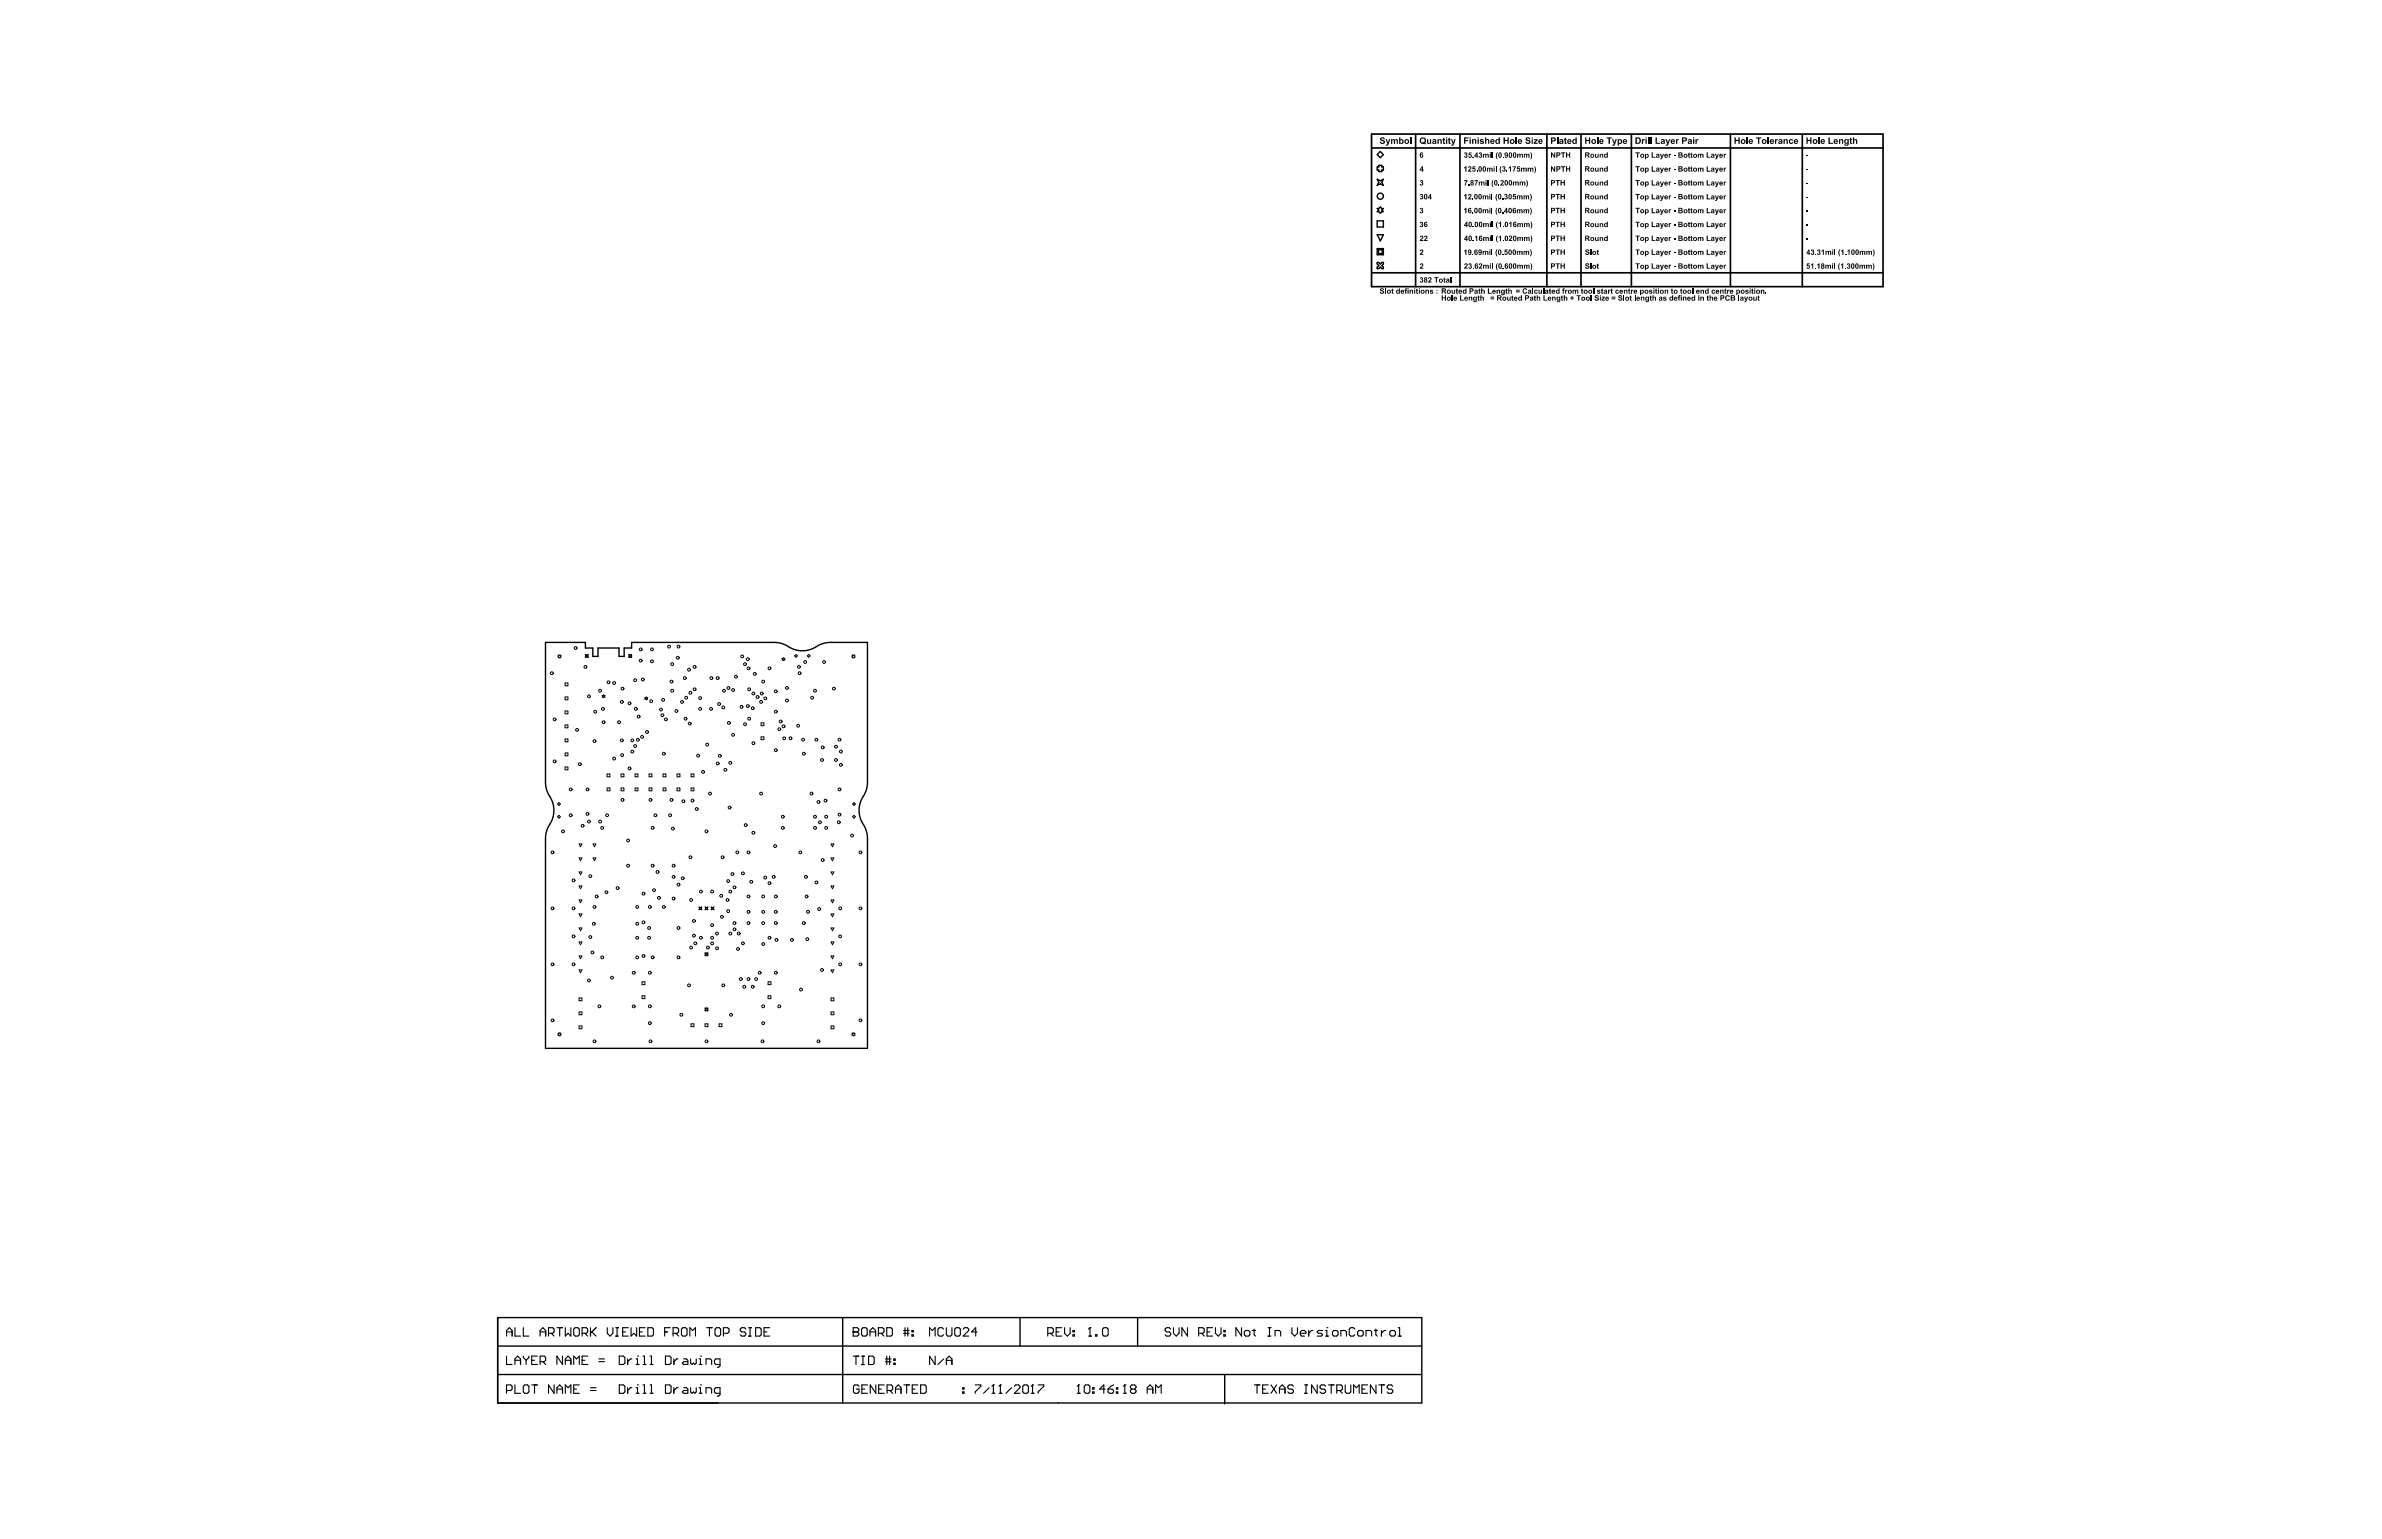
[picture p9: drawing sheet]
<svg xmlns="http://www.w3.org/2000/svg" width="432mm" height="279mm" viewBox="0 0 432 279" stroke-linecap="round" stroke-linejoin="round" font-family="sans-serif">
<g fill="none" stroke="#000" stroke-width=".25">
<path d="M249.7 37.8h.2l.3-.3 .3 .3h.3l-.3 .3 .3 .3h-.3l-.3 .2-.3-.2h-.2l.2-.3zM249.7 32.5l.5 .3 .6-.3-.3 .6 .3 .5-.6-.3-.5 .3 .2-.5zM249.9 30h.6v.3h.3v.5h-.3v.3h-.6v-.3h-.2v-.5h.2zM250.2 27.5l.6 .5-.6 .6-.5-.6zM249.7 47.6h.2l.3 .3 .3-.3h.3v.3l-.3 .2 .3 .3v.3h-.3l-.3-.3-.3 .3h-.2v-.3l.2-.3-.2-.2zM249.7 40h1.1v1.2h-1.1zM249.7 45.1h1.1v1.1h-1.1zM249.7 42.6h1.1l-.6 1.1zM249.9 45.3h.7v.7h-.7zM98.9 116.5h7.2v1h1.4v1.5h.9v-1.5h3.8v1.5h.9v-1.5h1.4v-1h25.9l1 .1 1 .4a4.9 4.9 0 0 0 6.1 0l1-.4 1-.1h6.8v25.4l-.2 1-.3 1a4.9 4.9 0 0 0 0 6l.3 1 .2 1.1v38.1h-58.4v-38.1l.1-1.1 .4-1a4.9 4.9 0 0 0 0-6l-.4-1-.1-1zM90.2 238.9h167.5v15.5h-167.5zM152.8 238.9v15.5"/>
<path d="M184.9 238.9v5.2M206.2 238.9v5.2M90.2 249.2h167.5M90.2 244.1h167.5M222 249.4v5.1"/>
<circle cx="250.2" cy="35.6" r=".56"/>
</g>
<g fill="none" stroke="#000" stroke-width=".2">
<path d="M91.8 242.3v-1.1l.5-.5 .5 .5v1.1M91.8 245.9v1.5h1M91.8 252.1h.8l.2-.2v-.5l-.2-.3h-.8v1.5M91.8 241.5h1M93.3 240.7v1.6h1.1M93.3 247.4v-1l.6-.5 .5 .5v1M93.3 251.1v1.5h1.1M93.3 246.6h1.1M94.9 251.4l.2-.3h.5l.3 .3v1l-.3 .2h-.5l-.2-.2zM94.9 240.7v1.6h1M94.9 245.9v.2l.5 .5M95.4 246.6v.8"/>
<path d="M95.9 245.9v.2l-.5 .5M96.4 251.1h1M96.4 246.6h.5M96.9 251.1v1.5M97.4 245.9h-1v1.5h1M97.9 241.5h1M97.9 246.9h.8l.2-.3v-.5l-.2-.2h-.8v1.5M97.9 242.3v-1.1l.5-.5 .5 .5v1.1M98.4 246.9l.5 .5M99.4 241.7h.8l.2-.2v-.5l-.2-.3h-.8v1.6M99.9 241.7l.5 .6M100.4 251.1v1.5l-1-1.5v1.5"/>
<path d="M101 252.6v-1l.5-.5 .5 .5v1M101 251.9h1M101 240.7h1M101.5 240.7v1.6M102 245.9v1.5l-1-1.5v1.5M102.5 240.7v1.6l.5-.6 .5 .6v-1.6M102.5 247.4v-1l.5-.5 .5 .5v1M102.5 252.6v-1.5l.5 .5 .5-.5v1.5M102.5 246.6h1M104 251.9h.5M104 247.4v-1.5l.5 .5 .5-.5v1.5M104.3 240.7h.5l.2 .3v1l-.2 .3h-.5l-.3-.3v-1z"/>
<path d="M105 251.1h-1v1.5h1M105.5 241.7h.8l.2-.2v-.5l-.2-.3h-.8v1.6M105.5 246.6h.5M106 241.7l.5 .6M106.5 245.9h-1v1.5h1M107 252.1h1.1M107 251.6h1.1M107 240.7v1.6M107.3 241.5l.8 .8M108.1 240.7l-1.1 1M108.6 246.9h1M108.6 246.4h1"/>
<path d="M110.1 240.7v1l.5 .6 .5-.6v-1M111.6 242.3h.5M111.6 240.7h.5M111.9 240.7v1.6M112.3 251.1h.7l.3 .3v1l-.3 .2h-.7zM112.3 245.9h.7l.3 .2v1.1l-.3 .2h-.7zM112.9 241.5h.5M113.8 246.4v1M113.8 251.6v1M113.9 240.7h-1v1.6h1M114.4 240.7v1.6l.5-.6 .5 .6v-1.6M114.5 251.6h-.2l-.5 .5"/>
<path d="M114.5 246.4h-.2l-.5 .5M115.3 252.6h.5M115.3 251.6h.3v1M115.3 247.4h.5M115.3 246.4h.3v1M115.6 251.1h.1M115.6 245.9h.1M115.9 241.5h.5M116.6 251.1h.2v1.5M116.6 252.6h.5M116.6 247.4h.5M116.6 245.9h.2v1.5"/>
<path d="M116.9 240.7h-1v1.6h1M117.4 240.7h.8l.3 .3v1l-.3 .3h-.8zM117.8 251.1h.3v1.5M117.8 252.6h.5M117.8 247.4h.5M117.8 245.9h.3v1.5M120.5 241.5h.5M120.6 251.1h.8l.2 .3v1l-.2 .2h-.8zM120.6 245.9h.8l.2 .2v1.1l-.2 .2h-.8zM121.5 240.7h-1v1.6M122 241.7h.8l.2-.2v-.5l-.2-.3h-.8v1.6M122.2 246.4v1"/>
<path d="M122.2 251.6v1M122.5 241.7l.5 .6M122.9 251.6h-.2l-.5 .5M122.9 246.4h-.2l-.5 .5M123.8 240.7h.5l.2 .3v1l-.2 .3h-.5l-.3-.3v-1zM123.9 251.6h.5l.3 .3v.7h-.8l-.2-.2 .2-.3h.8M123.9 246.4h.5l.3 .2v.8h-.8l-.2-.2 .2-.3h.8M125.1 242.3v-1.6l.5 .5 .5-.5v1.6M125.2 246.4v.8l.3 .2 .2-.2 .3 .2 .2-.2v-.8M125.2 251.6v.8l.3 .2 .2-.2 .3 .2 .2-.2v-.8M126.7 252.6h.5M126.7 251.6h.3v1"/>
<path d="M126.7 247.4h.5M126.7 246.4h.3v1M127 251.1h.1M127 245.9h.1M128 252.6v-1h.7l.3 .3v.7M128 247.4v-1h.7l.3 .2v.8M128.1 240.7h1M128.6 240.7v1.6M129.6 241l.3-.3h.5l.2 .3v1l-.2 .3h-.5l-.3-.3zM130.5 252.6h-.7l-.3-.2v-.5l.3-.3h.7v1.3l-.2 .2h-.3M130.5 247.4h-.7l-.3-.2v-.6l.3-.2h.7v1.3l-.2 .2h-.3M131.1 241.7h.8l.3-.2v-.5l-.3-.3h-.8v1.6"/>
<path d="M135.2 241l-.3-.3h-.5l-.2 .3v.2l.2 .3h.5l.3 .2v.3l-.3 .3h-.5l-.2-.3M135.7 242.3h.5M135.7 240.7h.5M136 240.7v1.6M137 240.7h.7l.3 .3v1l-.3 .3h-.7zM138.5 241.5h.5M139.5 240.7h-1v1.6h1M154.7 241.5h.1M154.7 240.7h.7l.3 .3v.2l-.3 .3 .3 .2v.3l-.3 .3h-.7zM154.7 241.5h.7M154.7 245.9h1M155.2 245.9v1.5"/>
<path d="M155.7 251.4l-.2-.3h-.5l-.3 .3v1l.3 .2h.5l.2-.2v-.5h-.5M156.2 241l.2-.3h.5l.3 .3v1l-.3 .3h-.5l-.2-.3zM156.2 247.4h.5M156.2 245.9h.5M156.2 251.9h.5M156.4 245.9v1.5M157.3 251.1h-1.1v1.5h1.1M157.5 245.9h.7l.3 .2v1.1l-.3 .2h-.7zM157.7 241.5h1M157.7 242.3v-1.1l.5-.5 .5 .5v1.1M158.8 251.1v1.5l-1-1.5v1.5M159.2 241.7h.8l.2-.2v-.5l-.2-.3h-.8v1.6"/>
<path d="M159.3 251.9h.5M159.7 241.7l.5 .6M160.3 251.1h-1v1.5h1M160.5 246.9h1M160.5 246.4h1M160.8 240.7h.7l.3 .3v1l-.3 .3h-.7zM160.8 245.9v1.5M160.8 252.1h.8l.2-.2v-.5l-.2-.3h-.8v1.5M161.3 245.9v1.5M161.3 252.1l.5 .5M162 247.2h.3v.2h-.3zM162 246.4h.3v.3h-.3z"/>
<path d="M162.3 251.9h1M162.3 252.6v-1l.5-.5 .5 .5v1M163.8 241.7h1M163.8 241.2h1M163.8 251.1h1.1M164 240.7v1.6M164.4 251.1v1.5M164.6 240.7v1.6M165.3 242h.3v.3h-.3zM165.3 241.2h.3v.3h-.3zM165.4 251.9h.5M166.4 251.1h-1v1.5h1"/>
<path d="M166.9 251.1h.8l.2 .3v1l-.2 .2h-.8zM168.5 242.3v-1.6l.5 .5 .5-.5v1.6M169.5 245.9v1.5l-1-1.5v1.5M171 241l-.2-.3h-.5l-.3 .3v1l.3 .3h.5l.2-.3M171 246.4l-1 1M171.5 240.7v1.3l.3 .3h.5l.3-.3v-1.3M171.5 246.7h1.1M171.5 247.4v-1l.6-.5 .5 .5v1M173.1 241l.2-.3h.5l.3 .3v1l-.3 .3h-.5l-.2-.3zM174.5 252.4h.3v.2h-.3zM174.5 251.6h.3v.3h-.3zM174.6 241l.2-.3h.6l.2 .3v.2l-1 1.1h1"/>
<path d="M176.8 251.1h1v.3l-1 1v.2M177.1 241.5h-1l.8-.8v1.6M179.3 251.6l-1 1M179.8 252.6h.5M180.1 251.1h.1M180.1 251.1v1.5M180.1 251.1l-.3 .3M181.1 252.6h.5M181.3 251.1h.1M181.3 251.1l-.2 .3M181.3 251.1v1.5M183.4 251.6l-1 1"/>
<path d="M183.9 251.4l.2-.3h.5l.3 .3v.2l-1 1h1M185.4 251.4l.3-.3h.5l.2 .3v1l-.2 .2h-.5l-.3-.2zM186.9 252.6h.5M187.2 251.1h.1M187.2 251.1v1.5M187.2 251.1l-.3 .3M188.2 251.1h1v.3l-1 1v.2M189.9 241.7h.8l.2-.2v-.5l-.2-.3h-.8v1.6M190.4 241.7l.5 .6M191.5 241.5h.5M192.5 240.7h-1v1.6h1M193 240.7v1l.5 .6 .5-.6v-1"/>
<path d="M194.5 242h.3v.3h-.3zM194.5 241.2h.3v.3h-.3zM195.3 252.6h.5M195.5 251.1h.1M195.5 251.1v1.5M195.5 251.1l-.2 .3M196.5 251.4l.3-.3h.5l.3 .3v1l-.3 .2h-.5l-.3-.2zM197.3 242.3h.5M197.6 240.7h.1M197.6 240.7v1.6M197.6 240.7l-.3 .3M198.1 252.4h.2v.2h-.2z"/>
<path d="M198.1 251.6h.2v.3h-.2zM198.6 242h.3v.3h-.3zM200.1 240.7h.5l.3 .3v1l-.3 .3h-.5l-.2-.3v-1zM200.3 251.9h-1l.8-.8v1.5M200.9 251.9h.7l.3 .2v.3l-.3 .2h-.5l-.2-.2zM201.9 251.1l-.5 .3-.5 .5M202.4 252.4h.2v.2h-.2zM202.4 251.6h.2v.3h-.2zM203.6 252.6h.6M203.9 251.1h.1M203.9 251.1v1.5M203.9 251.1l-.3 .3"/>
<path d="M205.2 251.9l-.3-.3v-.2l.3-.3h.5l.2 .3v.2l-.2 .3M205.2 251.9l-.3 .2v.3l.3 .2h.5l.2-.2v-.3l-.2-.2M205.2 251.9h.5M208 251.9h1M208 252.6v-1l.5-.5 .5 .5v1M209.5 252.6v-1.5l.5 .5 .5-.5v1.5M212.2 241l-.2-.3h-.5l-.3 .3v.2l.3 .3h.5l.2 .2v.3l-.2 .3h-.5l-.3-.3M212.7 240.7v1l.5 .6 .5-.6v-1M215.3 240.7v1.6l-1.1-1.6v1.6M217.3 241.7h.7l.3-.2v-.5l-.3-.3h-.7v1.6M217.8 241.7l.5 .6M218.8 241.5h.5"/>
<path d="M219.8 240.7h-1v1.6h1M220.3 240.7v1l.5 .6 .5-.6v-1M221.9 242h.2v.3h-.2zM221.9 241.2h.2v.3h-.2zM225.1 240.7v1.6l-1.1-1.6v1.6M225.8 241.2h.5l.3 .3v.5l-.3 .3h-.5l-.2-.3v-.5zM227.1 241.2h.5M227.3 241v1l.3 .3M227.4 251.1h1M227.9 251.1v1.5M228.9 251.9h.5M229.9 242.3h.5"/>
<path d="M229.9 240.7h.5M229.9 251.1h-1v1.5h1M230.1 240.7v1.6M230.4 251.1l1 1.5M231.1 242.3v-1.1h.8l.3 .3v.8M231.4 251.1l-1 1.5M231.9 251.9h1M231.9 252.6v-1l.5-.5 .5 .5v1M234.2 240.7v1l.5 .6 .5-.6v-1M234.5 251.4l-.3-.3h-.5l-.2 .3v.2l.2 .3h.5l.3 .2v.3l-.3 .2h-.5l-.2-.2M235.7 241.7h1v-.2l-.2-.3h-.5l-.3 .3v.5l.3 .3h.5M236.5 251.1h.5"/>
<path d="M236.5 252.6h.5M236.7 251.1v1.5M237.2 241.2v1.1M238 241.2h-.3l-.5 .5M238.8 251.1v1.5l-1-1.5v1.5M239.8 241.2h-.8l-.2 .3 .2 .2h.5l.3 .3-.3 .3h-.7M240.3 242.3h.5M240.3 241.2h.2v1.1M240.3 251.4l-.3-.3h-.5l-.2 .3v.2l.2 .3h.5l.3 .2v.3l-.3 .2h-.5l-.2-.2M240.5 240.7h.1M240.8 251.1h1M241.3 251.1v1.5"/>
<path d="M241.8 241.2h.5l.3 .3v.5l-.3 .3h-.5l-.3-.3v-.5zM242.3 252.1h.8l.2-.2v-.5l-.2-.3h-.8v1.5M242.8 252.1l.5 .5M243.1 242.3v-1.1h.7l.3 .3v.8M243.9 251.1v1.3l.2 .2h.5l.3-.2v-1.3M245.4 252.6v-1.5l.5 .5 .5-.5v1.5M245.6 241l-.3-.3h-.5l-.2 .3v1l.2 .3h.5l.3-.3M246.4 241.2h.5l.2 .3v.5l-.2 .3h-.5l-.3-.3v-.5zM246.9 251.9h.5M247.6 242.3v-1.1h.8l.2 .3v.8M247.9 251.1h-1v1.5h1M249.2 241.2h.5"/>
<path d="M249.4 241v1l.3 .3M249.4 251.1v1.5l-1-1.5v1.5M249.9 251.1h1.1M250.4 241.2v1.1M250.4 251.1v1.5M251.2 241.2h-.3l-.5 .5M252.2 241.2h.5l.3 .3v.5l-.3 .3h-.5l-.3-.3v-.5zM252.5 251.4l-.3-.3h-.5l-.2 .3v.2l.2 .3h.5l.3 .2v.3l-.3 .2h-.5l-.2-.2M253.5 242.3h.5M253.5 240.7h.2v1.6"/>
</g>
<g fill="none" stroke="#000" stroke-width=".18">
<path d="M101.3 118.8l.4 .1-.1 .4-.4-.2zM106.1 118.7l.3 .1 .2-.1-.1 .2 .1 .3-.2-.1-.3 .1 .1-.3zM114 118.7l.3 .1 .2-.1-.1 .2 .1 .3-.2-.1-.3 .1 .1-.3zM141.8 119.4l.2-.1 .3 .1-.1 .1 .1 .2-.3 .1-.2-.1 .1-.2zM144.3 118.7l.3 .2-.3 .3-.3-.3zM146.6 118.7l.3 .2-.3 .3-.3-.3zM154.6 118.8l.4 .1-.2 .4-.3-.2zM102.4 123.8h.5v.5h-.5zM102.4 126.4h.5v.5h-.5zM102.4 128.9h.5v.5h-.5zM102.4 131.5h.5v.5h-.5zM102.4 134h.5v.5h-.5z"/>
<path d="M102.4 136.5h.5v.5h-.5zM102.4 139.1h.5v.5h-.5zM109.2 126.1l.2-.1 .3 .1-.2 .2 .2 .1-.3 .1-.2-.1 .1-.1zM116.9 126.5l.3-.1 .2 .1-.1 .1 .1 .2-.2 .1-.3-.1 .1-.2zM138 131.1h.5v.5h-.5zM138 133.6h.5v.5h-.5zM101.3 147.8l.3 .3-.3 .2-.2-.2zM101.3 145.5l.3 .3-.3 .2-.2-.2zM105 158.1h.5l-.3 .5zM105 155.6h.5l-.3 .5zM105 153h.5l-.3 .5zM107.5 153h.5l-.2 .5z"/>
<path d="M107.5 155.6h.5l-.2 .5zM110.1 140.3h.5v.5h-.5zM110.1 142.9h.5v.5h-.5zM112.6 140.3h.5v.5h-.5zM112.6 142.9h.5v.5h-.5zM115.1 142.9h.5v.5h-.5zM115.1 140.3h.5v.5h-.5zM117.7 142.9h.5v.5h-.5zM117.7 140.3h.5v.5h-.5zM120.2 142.9h.5v.5h-.5zM120.2 140.3h.5v.5h-.5zM122.7 142.9h.5v.5h-.5z"/>
<path d="M122.7 140.3h.5v.5h-.5zM125.3 142.9h.5v.5h-.5zM125.3 140.3h.5v.5h-.5zM150.7 158.1h.5l-.3 .5zM150.7 155.6h.5l-.3 .5zM150.7 153h.5l-.3 .5zM154.8 147.8l.3 .3-.3 .2-.2-.2zM154.8 145.5l.3 .3-.3 .2-.2-.2zM105 175.9h.5l-.3 .5zM105 173.3h.5l-.3 .5zM105 170.8h.5l-.3 .5zM105 168.3h.5l-.3 .5z"/>
<path d="M105 165.7h.5l-.3 .5zM105 163.2h.5l-.3 .5zM105 160.6h.5l-.3 .6zM116.4 178h.5v.5h-.5zM126.7 164.4l.3 .2 .2-.2-.1 .3 .1 .3-.2-.2-.3 .2 .1-.3zM127.8 172.8h.5v.5h-.5zM127.8 164.4l.3 .2 .2-.2-.1 .3 .1 .3-.2-.2-.3 .2 .1-.3zM127.9 172.9h.3v.3h-.3zM128.9 164.4l.3 .2 .2-.2-.1 .3 .1 .3-.2-.2-.3 .2 .1-.3zM139.2 178h.5v.5h-.5zM150.7 175.9h.5l-.3 .5zM150.7 173.3h.5l-.3 .5z"/>
<path d="M150.7 170.8h.5l-.3 .5zM150.7 168.3h.5l-.3 .5zM150.7 165.7h.5l-.3 .5zM150.7 163.2h.5l-.3 .5zM150.7 160.6h.5l-.3 .6zM101.3 187.3l.4 .1-.1 .4-.4-.1zM105 180.9h.5v.6h-.5zM105 183.5h.5v.5h-.5zM105 186h.5v.5h-.5zM116.4 180.6h.5v.5h-.5zM125.3 185.6h.5v.5h-.5zM127.8 185.6h.5v.5h-.5z"/>
<path d="M127.8 182.8h.5v.5h-.5zM127.9 182.9h.3v.3h-.3zM130.4 185.6h.5v.5h-.5zM139.2 180.6h.5v.5h-.5zM150.7 186h.5v.5h-.5zM150.7 183.5h.5v.5h-.5zM150.7 180.9h.5v.6h-.5zM154.6 187.3l.4 .1-.2 .4-.3-.1z"/>
<circle cx="104.3" cy="117.5" r=".25"/>
<circle cx="116.1" cy="119.8" r=".25"/>
<circle cx="116.1" cy="117.8" r=".25"/>
<circle cx="118.2" cy="119.9" r=".25"/>
<circle cx="118.2" cy="117.8" r=".25"/>
<circle cx="121.3" cy="117.2" r=".25"/>
<circle cx="122.9" cy="119.3" r=".25"/>
<circle cx="123" cy="117.2" r=".25"/>
<circle cx="134.5" cy="119" r=".25"/>
<circle cx="135.6" cy="119.5" r=".25"/>
<circle cx="100" cy="122.1" r=".25"/>
<circle cx="100.5" cy="130.4" r=".25"/>
<circle cx="100.5" cy="138.1" r=".25"/>
<circle cx="104.6" cy="132.3" r=".25"/>
<circle cx="105.1" cy="138.6" r=".25"/>
<circle cx="106.1" cy="120.9" r=".25"/>
<circle cx="106.8" cy="126.3" r=".25"/>
<circle cx="107.8" cy="134.4" r=".25"/>
<circle cx="107.9" cy="129" r=".25"/>
<circle cx="108.8" cy="125.2" r=".25"/>
<circle cx="109.3" cy="128.5" r=".25"/>
<circle cx="109.4" cy="130.9" r=".25"/>
<circle cx="110.3" cy="123.7" r=".25"/>
<circle cx="111.3" cy="123.8" r=".25"/>
<circle cx="111.3" cy="137.5" r=".25"/>
<circle cx="112.2" cy="130.9" r=".25"/>
<circle cx="112.7" cy="134.2" r=".25"/>
<circle cx="112.7" cy="127.3" r=".25"/>
<circle cx="112.8" cy="136.9" r=".25"/>
<circle cx="112.8" cy="124.9" r=".25"/>
<circle cx="114.1" cy="127.5" r=".25"/>
<circle cx="114.1" cy="139.3" r=".25"/>
<circle cx="114.6" cy="134.2" r=".25"/>
<circle cx="114.6" cy="136.3" r=".25"/>
<circle cx="115.1" cy="123.3" r=".25"/>
<circle cx="115.1" cy="135.3" r=".25"/>
<circle cx="115.3" cy="128.5" r=".25"/>
<circle cx="115.6" cy="134.1" r=".25"/>
<circle cx="115.8" cy="129.9" r=".25"/>
<circle cx="116.4" cy="133.6" r=".25"/>
<circle cx="116.5" cy="123.2" r=".25"/>
<circle cx="117.3" cy="132.7" r=".25"/>
<circle cx="118" cy="127.1" r=".25"/>
<circle cx="119.8" cy="128.7" r=".25"/>
<circle cx="120.1" cy="129.7" r=".25"/>
<circle cx="120.2" cy="126.9" r=".25"/>
<circle cx="120.3" cy="136.7" r=".25"/>
<circle cx="120.7" cy="130.4" r=".25"/>
<circle cx="121.7" cy="123.6" r=".25"/>
<circle cx="121.9" cy="125.2" r=".25"/>
<circle cx="121.9" cy="120.4" r=".25"/>
<circle cx="122.6" cy="128.9" r=".25"/>
<circle cx="123.6" cy="127.3" r=".25"/>
<circle cx="124.1" cy="123" r=".25"/>
<circle cx="124.3" cy="130.3" r=".25"/>
<circle cx="124.4" cy="126.5" r=".25"/>
<circle cx="124.9" cy="121.4" r=".25"/>
<circle cx="125" cy="131.2" r=".25"/>
<circle cx="125.2" cy="125.6" r=".25"/>
<circle cx="125.9" cy="125" r=".25"/>
<circle cx="125.9" cy="120.9" r=".25"/>
<circle cx="126.5" cy="137" r=".25"/>
<circle cx="126.9" cy="126.6" r=".25"/>
<circle cx="126.9" cy="128.5" r=".25"/>
<circle cx="127.4" cy="140" r=".25"/>
<circle cx="128.2" cy="135" r=".25"/>
<circle cx="128.9" cy="128.5" r=".25"/>
<circle cx="129" cy="123" r=".25"/>
<circle cx="130.1" cy="138.4" r=".25"/>
<circle cx="130.1" cy="123" r=".25"/>
<circle cx="130.4" cy="127.6" r=".25"/>
<circle cx="130.5" cy="137" r=".25"/>
<circle cx="131.1" cy="128.3" r=".25"/>
<circle cx="131.2" cy="125.2" r=".25"/>
<circle cx="131.5" cy="139.6" r=".25"/>
<circle cx="132" cy="124.8" r=".25"/>
<circle cx="132.1" cy="131.1" r=".25"/>
<circle cx="132.4" cy="138.3" r=".25"/>
<circle cx="132.9" cy="125.1" r=".25"/>
<circle cx="132.9" cy="133.2" r=".25"/>
<circle cx="133.4" cy="122.7" r=".25"/>
<circle cx="134.4" cy="128.2" r=".25"/>
<circle cx="135" cy="131.3" r=".25"/>
<circle cx="135" cy="120.4" r=".25"/>
<circle cx="135.6" cy="128" r=".25"/>
<circle cx="135.7" cy="121.2" r=".25"/>
<circle cx="135.8" cy="130.3" r=".25"/>
<circle cx="135.8" cy="125" r=".25"/>
<circle cx="136.4" cy="128.4" r=".25"/>
<circle cx="136.6" cy="134.8" r=".25"/>
<circle cx="136.6" cy="125.7" r=".25"/>
<circle cx="136.8" cy="122.2" r=".25"/>
<circle cx="137.3" cy="126.4" r=".25"/>
<circle cx="138" cy="127.3" r=".25"/>
<circle cx="138.1" cy="125.7" r=".25"/>
<circle cx="138.3" cy="123.6" r=".25"/>
<circle cx="138.7" cy="126.6" r=".25"/>
<circle cx="139.5" cy="121.2" r=".25"/>
<circle cx="140.6" cy="129" r=".25"/>
<circle cx="140.6" cy="125.4" r=".25"/>
<circle cx="140.6" cy="136" r=".25"/>
<circle cx="141.3" cy="132.2" r=".25"/>
<circle cx="141.5" cy="130.8" r=".25"/>
<circle cx="142" cy="131.7" r=".25"/>
<circle cx="142.2" cy="133.9" r=".25"/>
<circle cx="142.7" cy="127" r=".25"/>
<circle cx="142.7" cy="124.7" r=".25"/>
<circle cx="143.3" cy="133.9" r=".25"/>
<circle cx="144.7" cy="131.6" r=".25"/>
<circle cx="144.8" cy="120.9" r=".25"/>
<circle cx="144.9" cy="122.1" r=".25"/>
<circle cx="145.6" cy="134.1" r=".25"/>
<circle cx="145.7" cy="136.7" r=".25"/>
<circle cx="146" cy="120" r=".25"/>
<circle cx="147.2" cy="126.5" r=".25"/>
<circle cx="147.7" cy="125.2" r=".25"/>
<circle cx="148" cy="134.1" r=".25"/>
<circle cx="149" cy="137.8" r=".25"/>
<circle cx="149.1" cy="135.5" r=".25"/>
<circle cx="149.4" cy="120" r=".25"/>
<circle cx="151.2" cy="124.9" r=".25"/>
<circle cx="151.5" cy="137.8" r=".25"/>
<circle cx="151.5" cy="135.4" r=".25"/>
<circle cx="152.2" cy="134.1" r=".25"/>
<circle cx="152.4" cy="136.3" r=".25"/>
<circle cx="152.4" cy="138.7" r=".25"/>
<circle cx="100.2" cy="154.6" r=".25"/>
<circle cx="102.1" cy="150.7" r=".25"/>
<circle cx="103.5" cy="143.1" r=".25"/>
<circle cx="103.5" cy="147.8" r=".25"/>
<circle cx="104" cy="159.6" r=".25"/>
<circle cx="105.6" cy="149.7" r=".25"/>
<circle cx="106.5" cy="147.6" r=".25"/>
<circle cx="106.5" cy="143.1" r=".25"/>
<circle cx="106.8" cy="149" r=".25"/>
<circle cx="107" cy="158.9" r=".25"/>
<circle cx="108.8" cy="149" r=".25"/>
<circle cx="109.2" cy="150.1" r=".25"/>
<circle cx="110.1" cy="147.8" r=".25"/>
<circle cx="112.8" cy="145" r=".25"/>
<circle cx="113.9" cy="152.4" r=".25"/>
<circle cx="113.9" cy="157" r=".25"/>
<circle cx="117.9" cy="145" r=".25"/>
<circle cx="118.3" cy="157" r=".25"/>
<circle cx="118.3" cy="150.1" r=".25"/>
<circle cx="118.8" cy="147.8" r=".25"/>
<circle cx="119.2" cy="158.1" r=".25"/>
<circle cx="121.5" cy="147.8" r=".25"/>
<circle cx="121.7" cy="145" r=".25"/>
<circle cx="122" cy="150.2" r=".25"/>
<circle cx="122.1" cy="159" r=".25"/>
<circle cx="122.1" cy="157" r=".25"/>
<circle cx="123.8" cy="159.2" r=".25"/>
<circle cx="123.9" cy="145.3" r=".25"/>
<circle cx="125.2" cy="155.4" r=".25"/>
<circle cx="125.5" cy="145.2" r=".25"/>
<circle cx="126.3" cy="146.7" r=".25"/>
<circle cx="128.1" cy="150.7" r=".25"/>
<circle cx="128.7" cy="143.9" r=".25"/>
<circle cx="131" cy="155.4" r=".25"/>
<circle cx="132" cy="159.8" r=".25"/>
<circle cx="132.3" cy="146.4" r=".25"/>
<circle cx="132.8" cy="158.5" r=".25"/>
<circle cx="133.7" cy="154.6" r=".25"/>
<circle cx="134.7" cy="158.4" r=".25"/>
<circle cx="135.2" cy="149.6" r=".25"/>
<circle cx="135.7" cy="154.6" r=".25"/>
<circle cx="136.2" cy="159.9" r=".25"/>
<circle cx="136.6" cy="151" r=".25"/>
<circle cx="138" cy="143.9" r=".25"/>
<circle cx="138.7" cy="159.1" r=".25"/>
<circle cx="140.2" cy="159" r=".25"/>
<circle cx="140.5" cy="153.4" r=".25"/>
<circle cx="141.9" cy="148.1" r=".25"/>
<circle cx="141.9" cy="150.1" r=".25"/>
<circle cx="145.1" cy="154.6" r=".25"/>
<circle cx="146.1" cy="159" r=".25"/>
<circle cx="147.1" cy="143.9" r=".25"/>
<circle cx="147.7" cy="148.1" r=".25"/>
<circle cx="147.7" cy="150.1" r=".25"/>
<circle cx="148.4" cy="145.4" r=".25"/>
<circle cx="148.6" cy="149.1" r=".25"/>
<circle cx="149.1" cy="155.9" r=".25"/>
<circle cx="149.6" cy="145.2" r=".25"/>
<circle cx="149.8" cy="148.1" r=".25"/>
<circle cx="149.8" cy="150.1" r=".25"/>
<circle cx="152" cy="149.1" r=".25"/>
<circle cx="152.2" cy="147.7" r=".25"/>
<circle cx="152.2" cy="143.1" r=".25"/>
<circle cx="154.5" cy="151.5" r=".25"/>
<circle cx="156" cy="154.6" r=".25"/>
<circle cx="100.2" cy="174.9" r=".25"/>
<circle cx="100.2" cy="164.7" r=".25"/>
<circle cx="104" cy="174.9" r=".25"/>
<circle cx="104" cy="164.7" r=".25"/>
<circle cx="104" cy="169.8" r=".25"/>
<circle cx="106.8" cy="177.8" r=".25"/>
<circle cx="107" cy="169.9" r=".25"/>
<circle cx="107.4" cy="172.7" r=".25"/>
<circle cx="107.6" cy="167.5" r=".25"/>
<circle cx="107.8" cy="164.4" r=".25"/>
<circle cx="108.1" cy="162.5" r=".25"/>
<circle cx="109.2" cy="173.6" r=".25"/>
<circle cx="109.9" cy="161.8" r=".25"/>
<circle cx="110.9" cy="177.3" r=".25"/>
<circle cx="112" cy="161" r=".25"/>
<circle cx="114.9" cy="176.4" r=".25"/>
<circle cx="115.5" cy="170" r=".25"/>
<circle cx="115.5" cy="167.5" r=".25"/>
<circle cx="115.5" cy="173.6" r=".25"/>
<circle cx="115.5" cy="164.4" r=".25"/>
<circle cx="116.7" cy="173.3" r=".25"/>
<circle cx="116.7" cy="162" r=".25"/>
<circle cx="116.7" cy="167.2" r=".25"/>
<circle cx="117.7" cy="170" r=".25"/>
<circle cx="117.7" cy="168.3" r=".25"/>
<circle cx="117.8" cy="176.4" r=".25"/>
<circle cx="117.8" cy="164.4" r=".25"/>
<circle cx="118.3" cy="173.6" r=".25"/>
<circle cx="118.6" cy="161.4" r=".25"/>
<circle cx="119.4" cy="162.8" r=".25"/>
<circle cx="120.3" cy="164.4" r=".25"/>
<circle cx="122.1" cy="162.9" r=".25"/>
<circle cx="123" cy="160.4" r=".25"/>
<circle cx="123" cy="173.6" r=".25"/>
<circle cx="123" cy="168.3" r=".25"/>
<circle cx="124.9" cy="178.7" r=".25"/>
<circle cx="125.3" cy="163.2" r=".25"/>
<circle cx="125.3" cy="171.8" r=".25"/>
<circle cx="125.8" cy="169.7" r=".25"/>
<circle cx="125.8" cy="167" r=".25"/>
<circle cx="126" cy="171" r=".25"/>
<circle cx="127.1" cy="170" r=".25"/>
<circle cx="127.1" cy="161.7" r=".25"/>
<circle cx="128.3" cy="171.8" r=".25"/>
<circle cx="129.1" cy="170" r=".25"/>
<circle cx="129.1" cy="161.7" r=".25"/>
<circle cx="129.1" cy="167.7" r=".25"/>
<circle cx="129.1" cy="171" r=".25"/>
<circle cx="130" cy="171.9" r=".25"/>
<circle cx="130" cy="169.3" r=".25"/>
<circle cx="130.7" cy="162.4" r=".25"/>
<circle cx="130.9" cy="166.2" r=".25"/>
<circle cx="131.1" cy="178.7" r=".25"/>
<circle cx="131.9" cy="163.2" r=".25"/>
<circle cx="132" cy="165.2" r=".25"/>
<circle cx="132.4" cy="161.7" r=".25"/>
<circle cx="132.4" cy="169.3" r=".25"/>
<circle cx="133.1" cy="160.9" r=".25"/>
<circle cx="133.1" cy="168.5" r=".25"/>
<circle cx="133.1" cy="167.4" r=".25"/>
<circle cx="133.8" cy="172.1" r=".25"/>
<circle cx="133.9" cy="169.3" r=".25"/>
<circle cx="134.3" cy="177.5" r=".25"/>
<circle cx="134.7" cy="171" r=".25"/>
<circle cx="134.9" cy="178.9" r=".25"/>
<circle cx="135.7" cy="165.3" r=".25"/>
<circle cx="135.7" cy="167.4" r=".25"/>
<circle cx="135.7" cy="162.5" r=".25"/>
<circle cx="135.7" cy="177.5" r=".25"/>
<circle cx="136.4" cy="178.9" r=".25"/>
<circle cx="137.1" cy="177.5" r=".25"/>
<circle cx="137.7" cy="176.4" r=".25"/>
<circle cx="138.3" cy="165.3" r=".25"/>
<circle cx="138.3" cy="167.4" r=".25"/>
<circle cx="138.3" cy="171.2" r=".25"/>
<circle cx="138.3" cy="162.5" r=".25"/>
<circle cx="139.5" cy="170" r=".25"/>
<circle cx="139.5" cy="160.1" r=".25"/>
<circle cx="140.6" cy="165.3" r=".25"/>
<circle cx="140.6" cy="167.4" r=".25"/>
<circle cx="140.6" cy="162.5" r=".25"/>
<circle cx="140.6" cy="176.4" r=".25"/>
<circle cx="140.8" cy="170.4" r=".25"/>
<circle cx="143.5" cy="170.4" r=".25"/>
<circle cx="145.2" cy="179.4" r=".25"/>
<circle cx="145.7" cy="167.4" r=".25"/>
<circle cx="146.2" cy="162.5" r=".25"/>
<circle cx="146.3" cy="170.3" r=".25"/>
<circle cx="146.5" cy="165.3" r=".25"/>
<circle cx="148" cy="160" r=".25"/>
<circle cx="148.5" cy="164.8" r=".25"/>
<circle cx="149" cy="175.9" r=".25"/>
<circle cx="152.3" cy="174.9" r=".25"/>
<circle cx="152.3" cy="164.7" r=".25"/>
<circle cx="152.3" cy="169.8" r=".25"/>
<circle cx="156" cy="174.9" r=".25"/>
<circle cx="156" cy="164.7" r=".25"/>
<circle cx="100.2" cy="185" r=".25"/>
<circle cx="107.8" cy="188.8" r=".25"/>
<circle cx="108.7" cy="182.5" r=".25"/>
<circle cx="114.9" cy="182.5" r=".25"/>
<circle cx="117.8" cy="182.5" r=".25"/>
<circle cx="117.8" cy="185.5" r=".25"/>
<circle cx="117.9" cy="188.8" r=".25"/>
<circle cx="123.5" cy="184" r=".25"/>
<circle cx="128.1" cy="188.8" r=".25"/>
<circle cx="132.5" cy="184" r=".25"/>
<circle cx="138.2" cy="188.8" r=".25"/>
<circle cx="138.3" cy="182.5" r=".25"/>
<circle cx="138.3" cy="185.5" r=".25"/>
<circle cx="141.3" cy="182.5" r=".25"/>
<circle cx="148.4" cy="188.8" r=".25"/>
<circle cx="156" cy="185" r=".25"/>
</g>
<path d="M248.6 24.3h92.7v27.7h-92.7zM248.6 26.8h92.7M256.6 24.3v27.7M264.7 24.3v27.7M280.4 24.3v27.7M286.6 24.3v27.7M295.7 24.3v27.7M313.7 24.3v27.7M326.7 24.3v27.7M248.6 49.5h92.7" fill="none" stroke="#000" stroke-width=".3"/>
<g fill="#000">
<path d="M250.3 25l.3-.1 .4 .2v.1l-.2 .1-.1-.2-.3 .1v.1l.6 .3v.3l-.1 .2-.7-.1-.1-.3h.3l.1 .2 .3-.1v-.2l-.6-.2zM251.2 25.2h.2l.2 .6 .2-.6h.2l-.3 1.1-.3 .1h-.2v-.2h.2l.1-.1zM252.2 25.2l.2 .1 .3-.1 .2 .2 .2-.2 .2 .1 .1 .8h-.2l-.1-.7-.2 .1v.6h-.2l-.1-.7-.2 .1v.6h-.2zM255.6 24.9h.3v1.2h-.3zM257.4 37.8l.3-.1 .3 .2-.2 .2 .2 .3-.2 .3-.4-.2v-.1h.4l-.1-.2h-.1l.2-.3h-.4zM257.4 32.8l.3-.1 .2 .1-.1 .3 .2 .3-.1 .2h-.3l-.2-.1v-.1l.2 .1 .2-.1v-.2h-.2l.2-.3h-.4zM257.5 35.2h.3l.2 .2-.2 .2 .2 .3-.2 .3-.3-.1-.1-.2h.4v-.2h-.2l.2-.3h-.4zM258.7 25.2h.2l.1 .7 .2-.1v-.6h.2v.9h-.2v-.2l-.2 .2h-.2zM260.6 25.2h.2v.2l.2-.2 .3 .1 .1 .8h-.3l-.1-.7-.2 .1v.6h-.2zM261.6 25.1l.2-.2v.3h.2v.2h-.2v.5h.2v.2h-.3l-.1-.1v-.6h-.1zM262.6 25.1l.2-.2v.3h.2v.2h-.2v.5h.2v.2l-.4-.1v-.6h-.1zM263 25.2h.2l.2 .6 .3-.6h.2l-.4 1-.2 .2h-.2v-.2h.2v-.1z"/>
<path d="M265.5 27.7l.3-.1 .2 .2-.1 .3 .1 .1v.2l-.2 .2-.4-.2h.5l-.1-.2h-.2l.2-.4-.4 .1zM265.4 32.7h.6l-.3 .9h-.2l.1-.2 .2-.5h-.4zM265.4 24.9h.8v.2h-.6v.3h.5v.2h-.5v.5h-.2zM265.4 37.9l.4-.2v1h-.2v-.7l-.2 .1zM265.4 35.4l.4-.2v1h-.2v-.8l-.2 .2zM265.4 30.4l.4-.3v1h-.2v-.7l-.2 .1zM266.3 27.7h.5v.1h-.4v.2h.3l.1 .2-.2 .4h-.3l-.1-.2h.4v-.3l-.4 .1zM266.2 33.4h.2v.2h-.2zM266.2 35.2h.3l.2 .1v.3l-.3 .4h.3v.2h-.6l.4-.7-.1-.2-.3 .2zM266.2 30.2l.3-.1 .2 .2v.2l-.3 .4h.3v.2h-.6l.4-.6v-.2l-.4 .1zM267 30.2h.5v.1h-.4v.2h.2l.2 .2v.3l-.2 .1-.4-.2 .2-.1 .2 .2v-.2v-.2l-.4 .1zM266.9 38.5h.2v.2h-.2z"/>
<path d="M266.9 35.9h.2v.3h-.2zM266.9 28.4h.3v.2h-.3zM267.3 32.7h.6l-.3 .9h-.2l.3-.7h-.4zM266.8 25.2h.3v.2l.2-.2 .3 .1v.8h-.2l-.1-.7-.2 .1v.6h-.3zM267.7 30.9h.1v.2h-.1zM268.1 27.7l.3-.1 .2 .2-.1 .3 .2 .2-.2 .3h-.2l-.3-.2 .2-.1 .2 .2 .1-.1-.1-.2h-.1l.1-.4-.3 .1zM268.1 32.9l.1 .1 .2-.1 .2 .1 .4-.1 .1 .7h-.2v-.5h-.2v.5h-.2l-.1-.5h-.1l-.1 .5h-.1zM268.4 25.3l.3-.1 .3 .2-.2 .1-.3-.1 .5 .3-.1 .4h-.4l-.3-.2 .2-.1 .2 .1h.2l-.5-.3zM268.8 38l.2 .1 .1-.2 .3 .2 .3-.1 .1 .7h-.2v-.6l-.2 .1v.5h-.2v-.6h-.2v.6h-.2zM268.8 35.4l.2 .1 .1-.1 .3 .1h.3l.1 .7h-.2v-.6l-.2 .1v.5h-.2v-.6h-.2v.6h-.2zM268.8 27.9h1l.1 .7h-.2l-.1-.6-.1 .1-.1 .5h-.1l-.1-.6-.2 .1v.5h-.2zM269.2 24.9h.2v.4l.2-.1 .3 .1 .1 .8h-.2l-.1-.7-.3 .1v.6h-.2z"/>
<path d="M269.5 30.4l.2 .1 .2-.1 .2 .1 .4-.1 .1 .7h-.2l-.1-.6-.2 .1v.5h-.1l-.1-.6-.2 .1v.5h-.2zM269.7 32.7h.2v.9h-.2zM270.4 37.7h.2v1h-.2zM270.4 35.2h.2v1h-.2zM270.4 27.6h.2v1h-.2zM270.6 32.7h.1l-.1 .4 .1 .8h-.1l-.2-.5zM271.1 30.1h.2v1h-.2zM271.3 37.7h.1l-.1 .4 .1 .8h-.1l-.2-.4v-.5zM271.3 35.2h.1l-.1 .4 .1 .8h-.1l-.2-.5zM271.4 27.6h.1l-.2 .5 .2 .8h-.2l-.1-.5zM271.6 33.4h.2v.2h-.2zM272 30.2l.2-.1-.2 .7 .2 .6h-.2l-.2-.6z"/>
<path d="M272.4 30.2l.3-.1 .2 .2-.1 .3 .1 .3-.2 .2-.4-.2 .2-.1 .1 .2 .1-.1v-.2h-.2l.2-.4-.4 .1zM272.3 38.5h.2v.2h-.2zM272.3 35.9h.2v.3h-.2zM272.4 28.4h.2v.2h-.2zM272.6 24.9h.2v.5h.5v-.5h.2v1.2h-.2v-.5h-.5v.5h-.2zM272 32.7h.4l.2 .1v.3l-.4 .4h.4v.1h-.7l.5-.6-.1-.2-.3 .1zM272.8 35.2h.2l.3 .1-.2 .3 .2 .3-.2 .3-.3-.1-.1-.1 .4-.1v-.2h-.2l.2-.4-.4 .1zM273.1 30.9h.2v.2h-.2zM273.5 30.4l.4-.3v1h-.2v-.7l-.2 .1zM274.3 35.2h.5v.2h-.3l-.1 .1h.2l.2 .2v.3l-.2 .2-.3-.1-.1-.2 .4 .1 .1-.2-.1-.2-.4 .1zM274.2 30.2h.6l-.3 .9h-.2l.3-.8h-.4zM274.3 32.9l.1 .1 .2-.1 .2 .1 .4-.1 .1 .7h-.2v-.5h-.2v.5h-.2l-.1-.5h-.1v.5h-.2z"/>
<path d="M274.7 24.9h.3v1.2h-.3zM275.1 30.2h.5v.1h-.4v.2h.2l.2 .2-.1 .3-.2 .1h-.2l-.2-.2h.5v-.3l-.4 .1zM275 38l.1 .1 .2-.2 .3 .2 .3-.1 .1 .7h-.2v-.6l-.2 .1v.5h-.2l-.1-.6h-.1l-.1 .6h-.1zM275 35.4l.1 .1 .2-.1 .3 .1h.3l.1 .7h-.2v-.6l-.2 .1v.5h-.2l-.1-.6h-.1l-.1 .6h-.1zM275 27.9h1l.1 .7h-.2l-.1-.6-.1 .1-.1 .5h-.2v-.6l-.2 .1v.5h-.2zM275.5 32.9l.2 .1 .1-.1 .3 .1 .3-.1 .1 .7h-.2v-.5l-.2 .1v.4h-.2v-.5l-.2 .1v.4h-.2zM275.7 30.4l.2 .1 .2-.1 .2 .1 .4-.1 .1 .7h-.2l-.1-.6-.2 .1v.5h-.1l-.1-.6-.2 .1v.5h-.2zM276.2 38l.1 .1 .2-.2 .3 .2 .3-.1 .1 .7h-.2v-.6l-.2 .1v.5h-.2l-.1-.6-.1 .1v.5h-.2zM276.2 35.4l.1 .1 .2-.1 .3 .1h.3l.1 .7h-.2v-.6l-.2 .1v.5h-.2v-.6l-.2 .1v.5h-.2zM276.2 27.9h1l.1 .7h-.2l-.1-.6-.2 .1v.5h-.1l-.1-.6-.2 .1v.5h-.2zM276.7 25l.3-.1 .4 .1v.2l-.2 .1-.2-.2-.2 .1v.1l.6 .2-.1 .5-.5 .1-.2-.2-.1-.2h.2l.2 .2 .3-.2-.6-.3-.1-.2zM276.6 32.7h.2l.2 .4-.2 .8h-.2l.2-.4z"/>
<path d="M276.9 30.4l.2 .1 .2-.1 .2 .1 .2-.1 .2 .1 .1 .6h-.2l-.1-.6-.1 .1v.5h-.2l-.1-.6-.2 .1v.5h-.2zM277.4 37.7h.1l.2 .5-.2 .7h-.1l.1-.4zM277.4 35.2h.1l.2 .4-.2 .8h-.1l.1-.5zM277.4 27.6h.2l.1 .5-.2 .8h-.1l.2-.5zM278 25.2h.7l-.4 .7h.5v.2h-.8v-.2l.4-.5h-.4zM278.1 30.1h.1l.2 .6-.2 .7h-.1l.2-.7zM281.2 27.6h.1l.4 .7v-.7h.2v1h-.2l-.4-.6v.6h-.1zM281.2 30.1h.1l.4 .7v-.7h.2v1h-.2l-.4-.6v.6h-.1zM282.3 24.9h.2v1.2h-.2zM282 37.7h.8v.2h-.3v.8h-.2v-.8h-.3zM282 35.2h.8v.1h-.3v.9h-.2v-.9h-.3zM282 32.7h.8v.1h-.3v.8h-.2v-.8h-.3z"/>
<path d="M282.9 37.7h.2v.4h.4v-.4h.2v1h-.2v-.5h-.4v.5h-.2zM282.9 35.2h.2v.3h.4v-.3h.2v1h-.2v-.5h-.4v.5h-.2zM282.9 32.7h.2v.3h.4v-.3h.2v.9h-.2v-.4h-.4v.4h-.2zM283 27.6h.7v.2h-.2v.8h-.2v-.8h-.3zM283 30.1h.7v.2h-.2v.8h-.2v-.8h-.3zM283.9 27.6h.2v.4h.4v-.4h.1v1h-.1v-.4h-.4v.4h-.2zM283.9 30.1h.2v.4h.4v-.4h.1v1h-.1v-.4h-.4v.4h-.2zM283.6 25.1l.2-.2v.3h.2v.2h-.2l.2 .7-.4-.1v-.6h-.1zM287.4 24.9h.2v.5h.4v-.5h.3v1.2h-.3v-.5h-.4v.5h-.2zM289.5 24.9h.2v1.2h-.2zM289.2 38h.1l.1 .5h.2v-.5h.2v.7l-.6-.1zM289.2 35.4h.1l.1 .6 .2-.1v-.5h.2v.8l-.6-.1z"/>
<path d="M289.2 27.9h.1l.1 .6 .2-.1v-.5h.2v.7l-.6-.1zM289.2 32.9h.1l.1 .6 .2-.1v-.5h.2v.7h-.2v-.1l-.1 .1h-.3zM289.2 30.4h.1v.5l.2 .1 .1-.1v-.5h.2v.7h-.2v-.1l-.1 .1h-.3zM290 38h.6v.7h-.2v-.6l-.2 .1v.5h-.2zM290 35.4l.6 .1v.7h-.2v-.6l-.2 .1v.5h-.2zM290 27.9l.6 .1v.6h-.2v-.6l-.2 .1v.5h-.2zM290 32.9l.6 .1v.6h-.2v-.5l-.2 .1v.4h-.2zM290 30.4l.6 .1v.6h-.2v-.6l-.2 .1v.5h-.2zM291.3 24.9h.9v.2h-.4v1h-.2v-1h-.3zM292.2 25.2h.3l.2 .6 .2-.6h.2l-.4 1.1-.2 .1h-.2v-.2h.2l.1-.1zM296.5 37.7h.7v.2h-.2v.8h-.2v-.8h-.3zM296.5 35.2h.7v.1h-.2v.9h-.2v-.9h-.3z"/>
<path d="M296.5 27.6h.7v.2h-.2v.8h-.2v-.8h-.3zM296.5 32.7h.7v.1h-.2v.8h-.2v-.8h-.3zM296.5 30.1h.7v.2h-.2v.8h-.2v-.8h-.3zM297.6 25.2h.3v.2l.1-.2 .2 .1-.1 .2h-.2v.6h-.3zM298.7 24.9h.3v1.2h-.3zM299.2 24.9h.2v1.2h-.2zM299.4 37.7h.2v.8h.5v.2h-.7zM299.4 35.2h.2v.8h.5v.2h-.7zM299.4 27.6h.2v.8h.5v.2h-.7zM299.4 32.7h.2v.8h.5v.1h-.7zM299.4 30.2h.2v.7h.5v.2h-.7zM300.1 24.9h.2v1h.6v.2h-.8z"/>
<path d="M300.9 38h.2l.2 .5 .1-.5h.2l-.3 .8-.1 .1h-.2v-.1l.2-.1zM300.9 35.4h.2l.2 .5 .1-.5h.2l-.3 .9-.1 .1h-.2v-.1l.2-.1zM300.9 27.9h.2l.2 .5 .1-.5h.2l-.3 .9-.2 .1h-.1v-.2l.2-.1zM300.9 32.9h.2l.2 .5 .1-.5h.2l-.3 .9-.1 .1h-.2v-.1l.2-.2zM300.9 30.4h.2l.2 .5 .1-.5h.2l-.4 1h-.2v-.1l.2-.2zM301.9 25.2h.2l.2 .6 .3-.6h.2l-.4 1-.2 .2h-.2v-.2h.1l.1-.1zM302.5 38l.2 .1 .3-.1-.1 .1-.2 .1v.5h-.2zM302.5 35.4l.2 .1h.3l-.1 .1h-.2v.6h-.2zM302.5 27.9l.2 .1 .3-.1-.1 .2h-.2v.5h-.2zM302.5 32.9l.2 .1 .1-.1 .2 .1-.1 .1h-.2v.5h-.2zM302.5 30.4l.2 .1 .1-.1h.2l-.1 .2h-.2v.5h-.2zM303.4 38.2h.3v.2h-.3z"/>
<path d="M303.4 35.7h.3v.2h-.3zM303.4 28.2h.3v.1h-.3zM303.4 33.2h.3v.2h-.3zM303.4 30.7h.3v.1h-.3zM303.8 25.2h.2v.2l.2-.2 .2 .1-.1 .2h-.3v.6h-.2zM306.1 37.8l.2-.1v.3h.1v.1h-.1l.1 .6-.3-.1zM306.1 35.3l.2-.1v.2h.1v.2h-.1l.1 .6-.3-.1zM306.1 27.8l.2-.1v.2h.1l-.1 .1v.6l-.2-.1zM306.1 32.8l.2-.1v.2h.1v.2h-.1l.1 .5h-.3zM306.1 30.3l.2-.1v.2h.1v.2h-.1l.1 .5h-.3zM306.5 37.8l.2-.1v.3h.1l-.1 .5 .1 .2-.3-.1zM306.5 35.3l.2-.1v.2h.1v.2h-.1l.1 .6-.3-.1z"/>
<path d="M306.5 27.8l.2-.1v.2h.1l-.1 .1 .1 .6-.3-.1zM306.5 32.8l.2-.1v.2h.1v.2h-.1l.1 .5-.3-.1zM306.5 30.3l.2-.1v.2h.1v.2h-.1l.1 .5-.3-.1zM307.3 25.2h.2v.2l.2-.2 .2 .1-.1 .2h-.2v.6h-.3zM307.8 38l.2 .1 .1-.2 .3 .2 .3-.1 .1 .7h-.2v-.6l-.2 .1v.5h-.2v-.6h-.2v.6h-.2zM307.8 35.4l.2 .1 .1-.1 .3 .1h.3l.1 .7h-.2v-.6l-.2 .1v.5h-.2v-.6h-.2v.6h-.2zM307.8 27.9h.9l.1 .7h-.2v-.6l-.2 .1v.5h-.2v-.6l-.2 .1v.5h-.2zM307.8 32.9l.2 .1 .1-.1 .3 .1 .3-.1 .1 .7h-.2v-.5a.14 .14 0 0 0-.2 0 .14 .14 0 0 0 0 .2v.3h-.2v-.5h-.2v.5h-.2zM307.8 30.4l.2 .1 .1-.1 .3 .1 .3-.1 .1 .7h-.2v-.6l-.2 .1v.5h-.2v-.6l-.2 .1v.5h-.2zM309.4 37.7h.2v.8h.5v.2h-.7zM309.4 35.2h.2v.8h.5v.2h-.7zM309.4 27.6h.2v.8h.5v.2h-.7z"/>
<path d="M309.4 32.7h.2v.8h.5v.1h-.7zM309.4 30.2h.2v.7h.5v.2h-.7zM310.9 38h.2l.1 .5 .2-.5h.2l-.5 .9h-.2l.2-.2zM310.9 35.4h.2l.1 .5 .2-.5h.2l-.5 1h-.2l.2-.2zM310.9 27.9h.2l.1 .5 .2-.5h.2l-.4 1h-.3l.2-.3zM310.9 32.9h.2l.1 .5 .2-.5h.2l-.5 1h-.2l.2-.3zM310.9 30.4h.2l.1 .5 .2-.5h.2l-.3 .8-.2 .2h-.2l.2-.3zM312.5 38l.1 .1 .3-.1-.2 .2v.5h-.2zM312.5 35.4l.1 .1 .2-.1 .1 .1-.2 .2v.5h-.2zM312.5 27.9l.1 .1 .3-.1-.2 .3v.4h-.2zM312.5 32.9l.1 .1 .2-.1 .1 .1-.2 .2v.4h-.2zM312.5 30.4l.1 .1 .2-.1h.1l-.2 .3v.4h-.2z"/>
<path d="M314.4 24.9h.3v.5h.4v-.5h.3v1.2h-.3v-.5h-.4v.5h-.3zM316.6 24.9h.2v1.2h-.2zM318.3 24.9h1v.2h-.4v1h-.2v-1h-.4zM320.4 24.9h.2v1.2h-.2zM321.8 25.2h.2v.2l.1-.2 .2 .1-.1 .2h-.2v.6h-.2zM323.3 25.2h.2v.2l.2-.2 .3 .1 .1 .8h-.2l-.1-.7-.2 .1-.1 .6h-.2zM324.4 25.3l.4-.1 .2 .2 .1 .1-.5-.1-.1 .1 .1 .4 .5-.1-.2 .3h-.3l-.3-.1v-.5zM327.5 38.2h.3v.2h-.3zM327.5 35.7h.3v.2h-.3zM327.5 33.2h.3v.2h-.3zM327.5 30.7h.3v.1h-.3zM327.5 28.2h.3v.1h-.3z"/>
<path d="M327.5 24.9h.2v.5h.5v-.5h.2v1.2h-.2v-.5h-.5v.5h-.2zM329.6 24.9h.3v1.2h-.3zM331.5 24.9h.2v1h.6v.2h-.8zM333.4 25.2h.2v.2l.2-.2 .3 .1v.8h-.2l-.1-.7-.2 .1v.6h-.2zM335.4 25.1l.2-.2v.3h.1v.2h-.1v.5h.1l.1 .2h-.3l-.1-.1v-.6h-.1zM335.9 24.9h.2v.4l.2-.1 .3 .1 .1 .8h-.2l-.1-.7-.3 .1v.6h-.2zM250.2 52.3h.5l.2 .1v.1l-.2 .1-.1-.2-.2 .1 .5 .3v.3l-.1 .1h-.6l-.1-.3h.2l.2 .2 .2-.1v-.1l-.5-.2zM251.1 52.3h.2v1h-.2zM252.3 52.4l.2-.1v.2h.1v.2h-.1l.1 .6-.3-.1v-.5h-.1zM254.8 52.3h.3l-.2 .1 .1 .1v.2h-.1v.6h-.2v-.6h-.1zM255.5 52.5l.6 .1 .1 .7h-.2l-.1-.6-.2 .1v.5h-.2zM256.7 52.4l.2-.1v.2h.2v.2h-.2l.2 .6-.4-.1z"/>
<path d="M257.5 40.3l.3-.1 .2 .2-.2 .2 .2 .3-.3 .3h-.2l-.1-.3h.4v-.2h-.2l.2-.3h-.4zM257.5 50.3h.3l.2 .1-.2 .3 .2 .3-.2 .3-.3-.1-.1-.2 .1-.1 .2 .2 .1-.1v-.2h-.2l.2-.4-.4 .1zM257.5 47.8h.3l.2 .1v.3l-.4 .3h.4v.2h-.6l.4-.7v-.1l-.4 .1zM257.5 45.3l.5 .1v.2l-.4 .4h.4v.2h-.6l.4-.7v-.1l-.4 .1zM257.5 42.8l.3-.1 .2 .2v.2l-.4 .4h.4v.2h-.6l.4-.7v-.1l-.4 .1zM258.2 42.8l.4-.1 .1 .1 .1 .3-.4 .4h.4v.2h-.7l.5-.6-.1-.2-.4 .1zM258.4 52.5l.6 .1v.7h-.1l-.1-.6-.2 .1v.5h-.2zM259.3 52.6h.5v.1h-.4l.4 .2-.1 .3h-.5v-.1h.4l-.4-.2zM259 50.3l.5 .1v.3l-.4 .4h.4v.1h-.6l.4-.6v-.2l-.4 .1zM260 50.3h.8v.1h-.3v.8h-.2v-.8h-.3zM261.3 53.5h.2v.4h.4v-.4h.2v1h-.2v-.4h-.4v.4h-.2zM261.7 50.4l.2-.1v.2h.1l-.1 .6 .2 .1h-.4z"/>
<path d="M262.9 50.3h.2v.9h-.2zM263.1 53.5h.2v1h-.2zM263.1 52.5h.2l.1 .6 .2-.1v-.5h.2v.8h-.2v-.2l-.1 .2-.3-.1zM264 52.4l.2-.1v.2h.1v.2h-.1l.1 .6-.3-.1zM264.7 53.5h.2v.9h.5v.1h-.7zM265.4 45.5l.4-.3v1h-.2v-.7l-.2 .1zM265.5 47.9l.1-.1 .4 .1v.3l-.3 .3h.4v.2h-.7l.5-.6-.1-.2-.4 .1zM266.3 47.8h.3l.2 .1-.2 .3 .2 .3-.2 .2h-.3l-.1-.2 .2-.1v.2l.2-.1v-.2h-.2l.2-.4-.4 .1zM266.2 53.8h.2v.1l.2-.1 .2 .1 .1 .6h-.2l-.1-.6-.2 .1v.5h-.2zM266.9 46h.2v.2h-.2zM267 48.5h.2v.2h-.2zM267 43.5h.2v.2h-.2z"/>
<path d="M267 41h.2v.2h-.2zM267.4 42.9l.4-.2v1h-.2v-.7l-.2 .1zM267.9 53.7l.2-.1v.2h.1l-.1 .6 .1 .1-.3-.1zM268.1 52.4l.1-.1v.2h.2v.2h-.2l.2 .6-.3-.1zM268.3 53.5h.2v.4l.2-.1 .3 .1v.6h-.2v-.5l-.1-.1-.2 .1v.5h-.2zM268.1 47.8h.4l.2 .1-.1 .3-.3 .3h.4v.2h-.7l.5-.6-.1-.2-.3 .1zM268.5 52.3h.2v.3l.3-.1 .1 .1 .1 .7h-.2l-.1-.6-.2 .1v.5h-.2zM268.8 45.5l.2 .1 .7-.1 .1 .7h-.2v-.6l-.2 .1v.5h-.2l-.1-.6-.1 .2v.4h-.2zM268.9 48l.1 .1 .8-.1 .1 .7h-.2l-.1-.6-.1 .1v.5h-.2l-.1-.6-.2 .2v.4h-.1zM268.9 43l.1 .1 .8-.1 .1 .7h-.2l-.1-.6-.1 .1v.5h-.2l-.1-.6-.1 .1v.5h-.2zM268.9 40.5l.1 .1 .8-.1 .1 .7h-.2l-.1-.6-.1 .1v.5h-.2l-.1-.6-.1 .1v.5h-.2zM269.7 52.3h.2v.8h.5v.2h-.7z"/>
<path d="M270.4 45.2h.2v1h-.2zM270.5 47.8h.1v.9h-.1zM270.5 42.7h.2v1h-.2zM270.5 40.2h.2v1h-.2zM271.3 45.2h.1l-.1 .4 .1 .9h-.1l-.2-.5v-.5zM271.4 47.7h.1l-.1 .4 .1 .9h-.1l-.2-.4v-.4zM271.4 42.7h.1l-.1 .5 .1 .8-.1-.1-.2-.4zM271.4 40.2h.1l-.1 .5 .1 .8-.1-.1-.2-.4zM271.3 52.5l.6 .1v.7h-.2v-.6l-.2 .1v.5h-.2zM271.7 43l.4-.3v1h-.2v-.7l-.2 .1zM271.7 40.4l.4-.2v1h-.2v-.7l-.2 .1zM272.3 46h.2v.2h-.2z"/>
<path d="M272.4 48.5h.2v.2h-.2zM272.4 43.5h.2v.2h-.2zM272.4 41h.2v.2h-.2zM272.8 45.2h.5v.2h-.4v.2h.3l.1 .3-.2 .3-.4-.2 .2-.1 .1 .2 .1-.2-.1-.2h-.3zM273 52.4l.2-.1v.2h.1v.2h-.1l.1 .6-.3-.1zM273.4 52.3h.2v.3l.2-.1 .2 .1 .1 .7h-.2l-.1-.6h-.2v.6h-.2zM273.2 53.8h.2v.6l.2-.1 .1-.5h.2v.7h-.7zM273.8 40.2h.2v1h-.2v-.7l-.2 .1zM273.6 42.8l.4-.1 .1 .1v.3l-.3 .4h.3v.2h-.6l.4-.6a.14 .14 0 0 0 0-.2 .14 .14 0 0 0-.2 .1h-.2zM274.1 53.7l.1-.1v.2h.2l-.2 .6 .2 .1-.3-.1v-.5h-.1zM275 45.5l.1 .1 .8-.1 .1 .7h-.2v-.6l-.2 .1v.5h-.2l-.1-.6-.1 .1-.1 .5h-.1zM275 48l.2 .1 .8-.1 .1 .7h-.2l-.1-.6-.1 .2v.4h-.2l-.1-.6-.2 .2v.4h-.2z"/>
<path d="M275 43l.2 .1 .8-.1 .1 .7h-.2l-.1-.6-.1 .1v.5h-.2l-.1-.6-.2 .1v.5h-.2zM275 40.5l.2 .1 .8-.1 .1 .7h-.2l-.1-.6-.1 .1v.5h-.2l-.1-.6-.2 .1v.5h-.2zM276.2 45.5l.1 .1 .8-.1 .1 .7h-.2l-.1-.6-.1 .1v.5h-.2l-.1-.6-.1 .1v.5h-.2zM276.3 48l.1 .1 .8-.1 .1 .7h-.2l-.1-.6-.1 .1v.5h-.2l-.1-.6-.2 .1v.5h-.1zM276.3 43l.1 .1 .8-.1 .1 .2v.5h-.2l-.1-.6-.1 .1v.5h-.2l-.1-.6-.2 .2v.4h-.1zM276.3 40.5l.1 .1 .8-.1 .1 .7h-.2l-.1-.6-.1 .1v.5h-.2l-.1-.6-.2 .1v.5h-.1zM276.2 52.3h.4l.2 .1v.1l-.2 .1-.2-.2-.2 .3v.3l.2 .1 .2-.2 .2 .1-.1 .2-.4 .1-.2-.2-.1-.4zM277.4 45.2h.1l.2 .5-.2 .8h-.1l.1-.5zM277.4 47.7h.2l.2 .5-.2 .8h-.2l.2-.5zM277.4 42.7h.2l.2 .5-.1 .4-.1 .4h-.2l.2-.5zM277.4 40.2h.2l.2 .4-.2 .9h-.2l.2-.5zM277.8 52.3h.1v1h-.1z"/>
<path d="M278.1 53.7l.2-.1v.2h.1v.1h-.1l.1 .6h-.3zM278.6 53.5h.1v.4l.2-.1 .3 .1v.6h-.2l-.1-.6-.1 .1-.1 .5h-.1zM278.2 52.6l.3-.1 .2 .2-.4 .1 .1 .3 .3-.1-.1 .2h-.4l-.1-.4zM278.9 52.5h.2l.1 .6h.1v-.6h.2v.8h-.1v-.2l-.2 .2-.3-.1zM279.7 52.3h.2v1h-.2zM279.8 53.5h.2v.9h.5v.1h-.7zM280.9 52.4l.2-.1v.2h.1v.2h-.1l.1 .6-.3-.1zM281.4 53.8h.1v.1l.2-.1 .3 .1v.6h-.2l-.1-.6-.1 .1-.1 .5h-.1zM282 47.8h.8v.1h-.3v.8h-.2v-.8h-.3zM282 40.2h.8v.2h-.3v.8h-.2v-.8h-.3zM282 45.2h.8v.2h-.3v.8h-.2v-.8h-.3zM282 42.7h.8v.2h-.3v.8h-.2v-.8h-.3z"/>
<path d="M282.9 47.8h.2v.3h.4v-.3h.2v.9h-.2v-.4h-.4v.4h-.2zM282.9 40.2h.2v.4h.4v-.4h.2v1h-.2v-.5h-.4v.5h-.2zM282.9 45.2h.2v.4h.4v-.4h.2v1h-.2v-.4h-.4v.4h-.2zM282.9 42.7h.2v.4h.4v-.4h.2v1h-.2v-.4h-.4v.4h-.2zM283.4 52.3h.3l-.2 .2h.1v.2h-.1v.6h-.2l-.1-.8zM283 53.7l.2-.1v.2h.1l-.1 .6 .2 .1-.4-.1v-.5h-.1zM283.5 53.5h.2v.4l.1-.1 .3 .1v.6h-.2l-.1-.6-.1 .1v.5h-.2zM283.7 52.5l.2 .1h.3l-.3 .2v.5h-.2zM284.9 53.7h.2v.2h.2v.2h-.2v.3h-.2v-.3h-.3v-.2h.3zM285.1 52.5l.1 .1 .2-.1 .3 .1 .3-.1 .1 .8h-.2v-.6h-.2v.6h-.2l-.1-.6-.1 .1-.1 .5h-.1zM285.8 53.5h.8v.2h-.3v.8h-.2v-.8h-.3zM286.7 52.4l.2-.1v.2h.1v.2h-.1l.1 .6-.3-.1z"/>
<path d="M287.5 47.8l.2-.1 .3 .1 .1 .2-.3-.1-.2 .1 .5 .3v.2l-.1 .2h-.3l-.3-.1v-.2h.1l.2 .2 .2-.1v-.1l-.5-.3zM287.4 45.3l.2-.1 .4 .1 .1 .2-.3-.1-.2 .1 .5 .2v.4l-.4 .1-.3-.1v-.2h.1l.2 .2 .2-.2-.5-.3zM288.3 47.8h.2v.9h-.2zM288.3 45.2h.2v1h-.2zM288.3 53.5h.2v1h-.2zM288.8 52.3h.2v1h-.2zM289.2 53.6l.3-.1 .3 .1v.2l-.5-.1 .5 .4-.1 .4h-.3l-.3-.2v-.1h.2l.1 .2 .2-.1v-.2l-.5-.2zM289.6 52.6h.5v.1h-.4l.4 .2-.1 .3h-.5v-.1h.4l-.3-.2zM289.2 40.5h.1v.3a.16 .16 0 0 0 .2 .2 .16 .16 0 0 0 .1-.2v-.3h.2v.7l-.2-.1-.3 .1zM289.2 43h.1l.1 .6 .2-.1v-.5h.2v.7l-.6-.1zM289.5 47.9l.2-.1v.2h.1v.2h-.1l.1 .5-.3-.1zM289.5 45.4l.2-.2v.3h.1v.1h-.1l.1 .6h-.3z"/>
<path d="M290.3 53.8h.6l-.4 .6h.4v.1h-.6l.4-.5h-.4zM290 40.5h.6v.7h-.2v-.6l-.2 .1v.5h-.2zM290 43h.6v.7h-.2l-.1-.6-.1 .1v.5h-.2zM290.3 52.4l.2-.1v.2h.1v.2h-.1l.1 .6-.3-.1zM291.5 52.5l.2 .1 .2-.1v.2l-.2 .1v.5h-.2zM292 52.4l.2-.1v.2h.1v.2h-.1l.1 .6-.3-.1v-.5h-.1zM293.5 53.6l.3-.1 .3 .2v.1l-.6-.1 .6 .3v.3l-.1 .2h-.4l-.2-.1-.1-.2h.2l.1 .2 .3-.2-.5-.3zM293 52.6h.4l.1 .2-.4-.1-.1 .1 .1 .3 .4-.1-.2 .2h-.4l-.1-.3zM294.3 53.5h.2v1h-.2zM294.4 52.5l.6 .1v.7h-.2v-.6l-.2 .1v.5h-.2zM295.2 52.4l.2-.1v.2h.1v.2h-.1l.1 .6-.3-.1v-.5h-.1zM295.5 53.7l.2-.1v.2h.1l-.1 .6 .1 .1-.3-.1v-.5h-.1z"/>
<path d="M295.6 52.5l.2 .1h.3v.1l-.2 .1-.1 .5h-.2zM296.3 53.5h.2v1h-.2zM296.5 47.8h.7v.1h-.2v.8h-.2v-.8h-.3zM296.5 45.2h.7v.2h-.2v.8h-.2v-.8h-.3zM296.5 42.7h.7v.2h-.2v.8h-.2v-.8h-.3zM296.5 40.2h.7v.2h-.2v.8h-.2v-.8h-.3zM297.5 53.8h.1v.1l.2-.1 .3 .1v.6h-.2l-.1-.6-.2 .1v.5h-.1zM299 52.6h.5v.1h-.4l.4 .2v.3h-.5l-.1-.1h.5l-.4-.2zM299.4 47.8h.2v.8h.5v.1h-.7zM299.4 45.2h.2v.9h.5v.1h-.7zM299.4 42.7h.2v.8h.5v.2h-.7zM299.4 40.2h.2v.8h.5v.2h-.7z"/>
<path d="M299.1 53.7l.2-.1v.2h.1l-.1 .6 .2 .1h-.4v-.6h-.1zM299.6 53.5h.1v.4l.2-.1 .3 .1v.6h-.2l-.1-.6-.1 .1-.1 .5h-.1zM300.1 52.4l.2-.1v.2h.1v.2h-.1l.1 .6-.3-.1zM300.9 48h.2l.2 .5 .1-.5h.2l-.4 1h-.2v-.2l.2-.1zM300.9 45.5h.2l.2 .5 .1-.5h.2l-.4 1h-.2v-.2l.2-.1zM300.9 43h.2l.2 .5 .1-.5h.2l-.4 1h-.2v-.2l.2-.1zM300.9 40.5h.2l.2 .5 .1-.5h.2l-.4 1h-.2v-.2l.2-.1zM301.6 53.8l.4 .1 .1 .1-.4-.1 .4 .2-.1 .4h-.3l-.2-.1v-.1h.1l.3 .1-.4-.3zM301.8 52.5l.6 .1v.7h-.2v-.6l-.2 .1-.1 .5h-.1zM302.5 48l.2 .1 .3-.1-.1 .2h-.2v.5h-.2zM302.5 45.5l.2 .1 .3-.1-.1 .2h-.2v.5h-.2zM302.5 43l.2 .1 .3-.1-.1 .2h-.2v.5h-.2z"/>
<path d="M302.5 40.5l.2 .1 .3-.1-.1 .1-.2 .1v.5h-.2zM303 52.4l.2-.1v.2h.1v.2h-.1l.1 .6-.3-.1zM303.4 48.3h.3v.2h-.3zM303.4 45.8h.3v.1h-.3zM303.4 43.2h.3v.2h-.3zM303.4 40.7h.3v.2h-.3zM304.3 53.6l.3-.1-.1 .2 .1 .1v.1h-.1v.6h-.2v-.6h-.2zM304.7 52.4l.1-.1v.2h.2v.2h-.2l.1 .6-.2-.1v-.5h-.1zM305.1 53.8h.1v.1l.2-.1 .3 .1v.6h-.2l-.1-.6-.1 .1v.5h-.2zM306.1 47.9l.2-.1v.2h.1v.2h-.1l.1 .5h-.3zM306.1 45.4l.2-.2v.3h.1v.1h-.1l.1 .6h-.3zM306.1 42.9l.2-.2v.3h.1v.1h-.1l.1 .6-.3-.1z"/>
<path d="M306.1 40.3l.2-.1v.3h.1v.1h-.1l.1 .6-.3-.1zM306.7 52.3h.2v1h-.2zM306.5 47.9l.2-.1v.2h.1l-.1 .5 .1 .2-.3-.1zM306.5 45.4l.2-.2v.3h.1l-.1 .5 .1 .2-.3-.1zM306.5 42.9l.2-.2v.3h.1l-.1 .5 .1 .2-.3-.1zM306.5 40.3l.2-.1v.3h.1l-.1 .5 .1 .2-.3-.1zM307.8 48l.2 .1 .7-.1 .1 .7h-.2l-.1-.6-.1 .1v.5h-.2l-.1-.6-.1 .2v.4h-.2zM307.8 45.5l.2 .1 .7-.1 .1 .7h-.2l-.1-.6-.1 .1v.5h-.2l-.1-.6-.1 .1v.5h-.2zM307.8 43l.2 .1 .7-.1 .1 .7h-.2v-.6l-.2 .1v.5h-.2l-.1-.6-.1 .1v.5h-.2zM307.8 40.5l.2 .1 .7-.1 .1 .7h-.2v-.6l-.2 .1v.5h-.2l-.1-.6-.1 .1v.5h-.2zM308.2 53.8h.2v.1l.2-.1 .2 .1 .1 .6h-.2l-.1-.6-.2 .1v.5h-.2zM308.3 52.5l.6 .1v.7h-.2v-.6l-.2 .1-.1 .5h-.1z"/>
<path d="M309.4 47.8h.2v.8h.5v.1h-.7zM309.4 45.2h.2v.9h.5v.1h-.7zM309.4 42.7h.2v.8h.5v.2h-.7zM309.4 40.2h.2v.8h.5v.2h-.7zM309.5 53.7l.2-.1v.2h.1v.1h-.1v.6l-.2-.1zM309.9 53.5h.2v.4l.1-.1 .3 .1v.6h-.1l-.1-.6-.2 .1v.5h-.2zM310.9 48h.2l.1 .5 .2-.5h.2l-.4 1h-.3l.2-.3zM310.9 45.5h.2l.1 .5 .2-.5h.2l-.4 1h-.3l.2-.3zM310.9 43h.2l.1 .5 .2-.5h.2l-.4 1h-.3l.2-.3zM310.9 40.5h.2l.1 .5 .2-.5h.2l-.4 1h-.3l.2-.3zM310.4 52.6h.5v.2l-.4-.1-.1 .1 .1 .3 .4-.1-.1 .2-.3 .1-.2-.2zM311.8 52.5l.6 .1v.7h-.1l-.1-.6-.2 .1v.5h-.2z"/>
<path d="M312.5 48l.1 .1 .3-.1-.2 .3v.4h-.2zM312.5 45.5l.1 .1 .3-.1-.2 .2v.5h-.2zM312.5 43l.1 .1 .3-.1-.2 .2v.5h-.2zM312.5 40.5l.1 .1 .3-.1-.2 .2v.5h-.2zM312.7 52.4l.1-.1v.2h.2v.2h-.2l.2 .6-.3-.1zM313.1 52.5l.2 .1 .2-.1v.2l-.2 .1v.5h-.2zM312.9 53.6l.4-.1 .3 .2-.2 .1-.3-.1-.1 .1 .1 .6 .2-.1 .1-.2 .2 .1-.2 .3h-.3l-.3-.2-.1-.3zM315.1 53.5h.2v1h-.2zM316.2 53.8h.2l.1 .5 .2-.5h.2l-.4 1h-.3v-.2l.2-.1zM316.4 52.6l.4-.1 .2 .1-.2 .2-.2-.1 .4 .2-.1 .3h-.5v-.1h.3l.1-.1-.3-.1zM317.5 52.4l.3-.1v.2h.1v.2h-.1l.1 .6-.3-.1zM317.8 53.8h.2l.1 .6 .2-.1v-.5h.2v.7l-.6-.1z"/>
<path d="M318.7 53.7l.1-.1v.2h.2v.1h-.2l.1 .6-.2-.1zM319.2 52.5l.6 .1 .1 .7h-.2l-.1-.6-.2 .1v.5h-.2zM320 53.1h.2v.2h-.2zM327.5 40.7h.3v.2h-.3zM327.5 43.2h.3v.2h-.3zM327.6 47.8h.5v.1h-.4v.2h.2l.2 .2v.3l-.2 .1-.4-.2h.1l.2 .1 .1-.1-.1-.3-.3 .1zM328.4 45.3l.3-.1 .1 .2-.1 .3 .2 .3-.3 .2h-.3l-.1-.3h.2l.1 .2 .2-.1v-.2h-.2l.2-.4-.4 .1zM328.3 48l.4-.2v.9h-.2v-.7l-.2 .2zM329 48.5h.2v.2h-.2zM329 46h.2v.2h-.2zM329.4 45.3l.4-.1 .2 .2-.2 .3 .2 .2-.2 .3h-.3l-.1-.2 .2-.1 .1 .2 .1-.1v-.2h-.2l.2-.4-.4 .1zM329.4 48l.4-.2v.9h-.2v-.7l-.2 .2z"/>
<path d="M330.2 45.5l.4-.3v1h-.2v-.7l-.2 .1zM330.9 48l.1 .1 .8-.1 .1 .7h-.2v-.6l-.2 .1v.5h-.2l-.1-.6-.1 .1v.5h-.2zM330.9 45.5l.2 .1 .8-.1 .1 .7h-.2l-.1-.6-.2 .1v.5h-.1l-.1-.6-.2 .2v.4h-.2zM332.5 47.8h.2v.9h-.2zM332.5 45.2h.2v1h-.2zM333.4 47.8l.2-.1-.2 .6 .1 .7h-.1l-.2-.5zM333.5 45.2h.1l-.2 .4 .2 .9h-.2l-.1-.5v-.4zM333.7 48l.4-.2v.9h-.2v-.7l-.2 .2zM333.7 45.5l.5-.3v1h-.2v-.7l-.3 .1zM334.4 48.5h.2v.2h-.2zM334.5 46h.2v.2h-.2zM334.9 47.8h.3l.2 .1-.2 .3 .2 .1v.2l-.2 .2-.4-.1v-.1l.2-.1 .1 .2 .1-.1v-.2h-.2l.2-.4-.4 .1z"/>
<path d="M334.9 45.5l.4-.3v1h-.2v-.7l-.2 .1zM337.1 48l.1 .1 .8-.1 .1 .7h-.2l-.1-.6-.1 .1v.5h-.2l-.1-.6-.1 .1v.5h-.2zM337.1 45.5l.2 .1 .8-.1 .1 .7h-.3v-.6l-.2 .1v.5h-.2v-.6l-.2 .1v.5h-.2zM338.3 48l.2 .1 .7-.1 .1 .7h-.2v-.6l-.2 .1v.5h-.2l-.1-.6-.1 .1v.5h-.2zM338.3 45.5l.2 .1 .8-.1v.7h-.1l-.1-.6-.2 .1v.5h-.2v-.6l-.2 .1v.5h-.2zM339.4 47.7l.2 .1 .2 .5-.2 .7h-.2l.2-.6zM339.5 45.2h.1l.2 .5-.2 .8h-.1l.1-.5z"/>
<path d="M253.6 24.9h.3v.4l.2-.1 .3 .2v.4l-.1 .3h-.3l-.2-.2v.2h-.2zM253.9 25.4v.4l.2 .1 .1-.1v-.3z"/>
<path d="M254.6 25.7a.45 .45 0 0 1 .9 0 .45 .45 0 0 1-.9 0zM254.8 25.7a.25 .25 0 0 0 .5 0 .25 .25 0 0 0-.5 0z"/>
<path d="M257.8 30.1h.1v.6h.2l-.2 .4h-.1v-.2h-.4zM257.8 30.4l-.3 .3h.3z"/>
<path d="M257.5 27.7l.3-.1 .2 .2v.1l-.3-.1-.1 .1v.2l.2-.1 .2 .2v.2l-.2 .2h-.3l-.1-.2zM257.6 28.3a.16 .16 0 0 0 .3 0 .16 .16 0 0 0-.3 0z"/>
<path d="M257.5 25l.5-.1 .4 .2 .1 .5-.2 .3 .2 .1-.1 .2-.9-.3-.1-.5zM257.7 25.2l-.1 .5 .4 .2-.1-.1v-.1l.3 .1v-.5l-.2-.2z"/>
<path d="M258.2 35.2h.3l.2 .2v.5l-.2 .3-.2-.1-.2-.2zM258.3 35.4v.5l.2 .1v-.6z"/>
<path d="M259.3 35.2h.1v.6h.1l-.1 .4h-.2v-.3h-.3zM259.2 35.4l-.2 .4h.2z"/>
<path d="M259.7 25.3l.2-.1 .4 .1 .1 .8-.7-.1v-.4l.4-.1v-.1l-.5 .1zM259.9 25.7v.2l.2-.1v-.1z"/>
<path d="M262.1 24.9h.3v.2h-.3zM262.1 25.2h.3v.9h-.3z"/>
<path d="M266.4 24.9h.2v.2h-.2zM266.4 25.2h.2v.9h-.2z"/>
<path d="M266.6 32.8l.2-.1 .3 .1v.2l-.1 .1 .2 .3-.2 .2-.5-.1 .2-.4-.2-.2zM266.7 32.9a.15 .15 0 0 0 .3 0 .15 .15 0 0 0-.3 0zM266.7 33.3a.15 .15 0 0 0 .3 0 .15 .15 0 0 0-.3 0z"/>
<path d="M266.2 37.8l.3-.1 .2 .2h-.4v.2l.2-.1 .2 .2v.3l-.2 .2-.2-.1-.2-.1zM266.3 38.3a.16 .16 0 0 0 .3 0 .16 .16 0 0 0-.3 0z"/>
<path d="M267.3 37.8l.3-.1 .2 .1 .1 .6-.2 .3-.4-.2zM267.5 37.9l-.1 .5 .2 .1 .1-.6z"/>
<path d="M267.4 35.2h.2l.2 .2 .1 .4-.2 .3h-.4l-.1-.5zM267.5 35.3l-.1 .6 .2 .1 .1-.6z"/>
<path d="M267.7 27.6h.1v.6h.2l-.2 .4h-.1v-.2h-.4zM267.7 27.9l-.3 .3h.3z"/>
<path d="M267.8 24.9h.3v.2h-.3zM267.8 25.2h.3v.9h-.3z"/>
<path d="M268.1 37.8l.2-.1 .3 .2v.4l-.2 .4-.3-.1-.1-.1zM268.2 37.9v.5l.2 .1v-.6z"/>
<path d="M268.2 35.2h.3l.1 .3v.4l-.2 .3-.3-.1-.1-.2v-.4zM268.2 35.4v.5l.2 .1v-.6z"/>
<path d="M268.1 30.2l.3-.1 .2 .2v.5l-.2 .3h-.2l-.2-.2zM268.3 30.3l-.1 .6 .2 .1v-.6z"/>
<path d="M268.9 30.2h.3l.2 .2v.5l-.2 .2-.4-.2zM269 30.3v.6a.26 .26 0 0 0 .2-.1 .26 .26 0 0 0 0-.3z"/>
<path d="M269.3 32.7h.2v.1h-.2zM269.3 32.9h.2v.7h-.2z"/>
<path d="M270 37.7h.2v.2h-.2zM270 38h.2v.7h-.2z"/>
<path d="M270 35.2h.2v.1h-.2zM270 35.4h.2v.8h-.2z"/>
<path d="M270 27.6h.2v.2h-.2zM270 27.9h.2v.7h-.2z"/>
<path d="M270.3 25.3l.3-.1 .3 .2v.3h-.5l.1 .2 .4-.1-.1 .3h-.3l-.3-.2-.1-.4zM270.4 25.4v.2h.3v-.2z"/>
<path d="M270.8 30.1h.1v.2h-.1zM270.8 30.4h.1v.7h-.1z"/>
<path d="M270.9 32.7h.3l.2 .2v.5l-.2 .2-.3-.1zM271.1 32.8l-.1 .6 .2 .1 .1-.6z"/>
<path d="M271.6 37.8l.3-.1 .2 .2 .1 .4-.2 .4-.4-.2zM271.8 37.9l-.1 .5 .2 .1 .1-.5z"/>
<path d="M271.7 35.2h.3l.2 .3v.4l-.3 .3-.2-.1-.2-.3zM271.8 35.4l-.1 .5 .2 .1 .1-.6z"/>
<path d="M271.2 25.3l.3-.1 .2 .1v-.4h.2v1.2h-.2v-.2l-.4 .2-.2-.2v-.3zM271.3 25.6a.25 .25 0 0 0 .5 0 .25 .25 0 0 0-.5 0z"/>
<path d="M271.7 27.7l.3-.1 .2 .3v.5l-.2 .2h-.2l-.2-.2zM271.8 27.8v.5l.1 .2 .1-.6z"/>
<path d="M272.8 27.7l.3-.1 .2 .3v.5l-.1 .2-.4-.1-.1-.1 .4 .1 .1-.2v-.1h-.4l-.1-.3zM272.8 28a.2 .2 0 0 0 .4 0 .2 .2 0 0 0-.4 0z"/>
<path d="M273.1 37.7h.1v.6h.1l-.1 .4h-.2v-.2h-.4zM273 38l-.2 .3h.2z"/>
<path d="M272.8 32.8l.3-.1 .2 .2v.5l-.2 .2-.3-.1zM273 32.8l-.1 .5 .2 .2 .1-.5-.1-.2z"/>
<path d="M273.7 25.7a.45 .45 0 0 1 .9 0 .45 .45 0 0 1-.9 0zM273.9 25.7a.25 .25 0 0 0 .5 0 .25 .25 0 0 0-.5 0z"/>
<path d="M273.5 37.8l.3-.1 .2 .2 .1 .5-.2 .3-.4-.2zM273.7 37.9l-.1 .5 .2 .1 .1-.4z"/>
<path d="M273.5 35.2h.3l.2 .2 .1 .4-.2 .4-.4-.2zM273.7 35.3l-.1 .5 .2 .2 .1-.5z"/>
<path d="M273.6 27.7l.3-.1 .2 .3v.4l-.2 .3-.4-.2zM273.7 27.8v.5l.2 .2v-.5v-.2z"/>
<path d="M273.6 32.8l.3-.1 .2 .2v.4l-.2 .3-.4-.1v-.4zM273.7 32.8v.6l.2 .1v-.6z"/>
<path d="M274.4 27.7l.2-.1 .2 .2v.6l-.2 .2h-.2l-.1-.2zM274.5 27.8l-.1 .5 .2 .2 .1-.6z"/>
<path d="M274.3 37.8l.3-.1 .2 .2-.2 .1-.1-.2-.1 .2v.1l.2-.1 .2 .2v.3l-.2 .2h-.2l-.2-.2v-.4zM274.4 38.3a.16 .16 0 0 0 .3 0 .16 .16 0 0 0-.3 0z"/>
<path d="M275.2 25.3l.4-.1 .2 .1 .1 .4h-.5v.2l.5-.1-.1 .3h-.4l-.2-.2-.1-.3zM275.4 25.4v.2h.3l-.1-.2z"/>
<path d="M277.7 24.9h.2v.2h-.2zM277.7 25.2h.2v.9h-.2z"/>
<path d="M279 25.3l.3-.1 .3 .2v.3h-.5l.1 .2 .4-.1-.1 .2-.3 .1-.3-.2zM279.1 25.4v.2h.3v-.2z"/>
<path d="M281.2 37.7h.5l.2 .2-.1 .4h-.4v.4h-.2zM281.4 37.9v.2h.2a.19 .19 0 0 0 0-.3 .19 .19 0 0 0-.2 .1z"/>
<path d="M281.2 35.2h.5l.2 .2-.1 .3-.4 .1v.4h-.2zM281.4 35.3v.3l.3-.1-.1-.1z"/>
<path d="M281.2 32.7h.5l.2 .2-.1 .3-.4 .1v.3h-.2zM281.4 32.8v.3l.3-.1-.1-.2z"/>
<path d="M281.2 24.9h.6l.2 .3-.1 .4h-.5v.5h-.2zM281.4 25.1v.3h.4v-.2z"/>
<path d="M282.1 27.6h.6l.2 .3-.1 .3h-.5v.4h-.2zM282.3 27.8v.3l.4-.1-.1-.2z"/>
<path d="M282.1 30.1l.6 .1 .2 .2-.1 .3h-.5v.4h-.2zM282.3 30.3v.3l.4-.1-.1-.2z"/>
<path d="M282.8 25.3l.3-.1 .3 .1v.8l-.7-.1v-.4l.5-.1-.1-.1-.4 .1zM282.9 25.7v.2l.3-.1v-.1z"/>
<path d="M284.2 25.3l.3-.1 .3 .2 .1 .3h-.6l.1 .2 .5-.1-.2 .3h-.3l-.3-.2v-.3zM284.4 25.4l-.1 .2h.4l-.2-.2z"/>
<path d="M285.2 25.3l.2-.1 .2 .1v-.4h.2v1.2h-.2v-.2l-.3 .2-.2-.2-.1-.4zM285.3 25.4l-.1 .4 .3 .1 .1-.1v-.3z"/>
<path d="M287.4 37.7l.7 .1v.3l-.2 .1 .3 .5h-.2l-.3-.4h-.2v.4h-.1zM287.5 37.9v.2l.4-.1v-.1z"/>
<path d="M287.4 35.2l.7 .1v.3l-.2 .1 .3 .5h-.2l-.3-.5h-.2v.5h-.1zM287.5 35.3v.3l.4-.1v-.2z"/>
<path d="M287.4 27.6l.7 .2v.2l-.2 .2 .3 .4h-.2l-.4-.4h-.1v.4h-.1zM287.5 27.8v.2h.4v-.2z"/>
<path d="M287.4 32.7l.7 .1v.3l-.2 .1 .3 .4h-.2l-.3-.4h-.2v.4h-.1zM287.5 32.8v.3l.4-.1v-.2z"/>
<path d="M287.4 30.1l.7 .2v.3l-.2 .1 .3 .4h-.2l-.4-.4-.1 .4h-.1zM287.5 30.3v.2h.4v-.2z"/>
<path d="M288.3 38.3a.36 .36 0 0 1 .7 0 .36 .36 0 0 1-.7 0zM288.5 38.3a.2 .2 0 0 0 .4 0 .2 .2 0 0 0-.4 0z"/>
<path d="M288.3 35.8a.37 .37 0 0 1 .7 0 .37 .37 0 0 1-.7 0zM288.5 35.8a.2 .2 0 0 0 .4 0 .2 .2 0 0 0-.4 0z"/>
<path d="M288.3 28.2a.37 .37 0 0 1 .7 0 .37 .37 0 0 1-.7 0zM288.5 28.2a.2 .2 0 0 0 .4 0 .2 .2 0 0 0-.4 0z"/>
<path d="M288.3 33.3a.37 .37 0 0 1 .7 0 .37 .37 0 0 1-.7 0zM288.5 33.3a.2 .2 0 0 0 .4 0 .2 .2 0 0 0-.4 0z"/>
<path d="M288.3 30.8a.36 .36 0 0 1 .7 0 .36 .36 0 0 1-.7 0zM288.5 30.8a.19 .19 0 0 0 .3 0 .19 .19 0 0 0-.3 0z"/>
<path d="M288.5 25.7a.45 .45 0 0 1 .9 0 .45 .45 0 0 1-.9 0zM288.7 25.7a.25 .25 0 0 0 .5 0 .25 .25 0 0 0-.5 0z"/>
<path d="M290 25.3l.4-.1 .2 .1 .1 .4h-.6l.1 .2 .5-.1-.2 .3h-.3l-.2-.2zM290.2 25.4l-.1 .2h.4l-.2-.2z"/>
<path d="M290.9 38h.4v-.3h.2v1l-.6-.1-.1-.4zM291 38.3a.2 .2 0 0 0 .3 0 .2 .2 0 0 0-.3 0z"/>
<path d="M290.9 35.5h.4v-.3h.2v1l-.6-.1-.1-.4zM291 35.8a.2 .2 0 0 0 .3 0 .2 .2 0 0 0-.3 0z"/>
<path d="M290.8 28l.2-.1 .3 .1v-.4h.2v1l-.2-.1-.2 .1h-.2l-.1-.2zM291 28.3a.19 .19 0 0 0 .3 0 .19 .19 0 0 0-.3 0z"/>
<path d="M290.9 33h.4v-.3h.2v.9h-.6l-.1-.4zM291 33.3a.19 .19 0 0 0 .3 0 .19 .19 0 0 0-.3 0z"/>
<path d="M290.9 30.5l.2-.1 .2 .1v-.4h.2v1h-.2v-.1l-.1 .1h-.3l-.1-.2zM291 30.8a.19 .19 0 0 0 .3 0 .19 .19 0 0 0-.3 0z"/>
<path d="M293.2 25.2h.2v.2l.4-.2 .3 .3-.2 .6h-.3l-.1-.1v.4h-.3zM293.5 25.4v.4l.2 .1 .1-.1v-.3z"/>
<path d="M294.3 25.3l.2-.1 .4 .1 .1 .4h-.6l.1 .2 .4-.1-.1 .3h-.3l-.3-.2zM294.5 25.4l-.1 .2h.3v-.2z"/>
<path d="M296.5 24.9h.6l.2 .2 .2 .5-.2 .4-.8 .1zM296.7 25.1v.8h.4l.1-.2v-.5z"/>
<path d="M297.3 38.3a.36 .36 0 0 1 .7 0 .36 .36 0 0 1-.7 0zM297.5 38.3a.2 .2 0 0 0 .4 0 .2 .2 0 0 0-.4 0z"/>
<path d="M297.3 35.8a.4 .4 0 0 1 .8 0 .4 .4 0 0 1-.8 0zM297.5 35.8a.2 .2 0 0 0 .4 0 .2 .2 0 0 0-.4 0z"/>
<path d="M297.3 28.2a.4 .4 0 0 1 .8 0 .4 .4 0 0 1-.8 0zM297.5 28.2a.2 .2 0 0 0 .4 0 .2 .2 0 0 0-.4 0z"/>
<path d="M297.3 33.3a.4 .4 0 0 1 .8 0 .4 .4 0 0 1-.8 0zM297.5 33.3a.2 .2 0 0 0 .4 0 .2 .2 0 0 0-.4 0z"/>
<path d="M297.3 30.8a.4 .4 0 0 1 .8 0 .4 .4 0 0 1-.8 0zM297.5 30.8a.2 .2 0 0 0 .4 0 .2 .2 0 0 0-.4 0z"/>
<path d="M298.2 38l.2 .1 .2-.2 .3 .3-.1 .4h-.4v.3h-.2zM298.4 38.3a.2 .2 0 0 0 .4 0 .2 .2 0 0 0-.4 0z"/>
<path d="M298.2 35.4l.2 .1 .2-.1 .3 .2-.1 .5h-.4v.3h-.2zM298.4 35.8a.2 .2 0 0 0 .4 0 .2 .2 0 0 0-.4 0z"/>
<path d="M298.2 27.9l.2 .1 .3-.1 .2 .2-.1 .4-.3 .1-.1-.1v.4h-.2zM298.4 28.2a.2 .2 0 0 0 .4 0 .2 .2 0 0 0-.4 0z"/>
<path d="M298.2 32.9l.2 .1 .2-.1 .3 .2-.1 .5-.4-.1v.4h-.2zM298.4 33.3a.2 .2 0 0 0 .4 0 .2 .2 0 0 0-.4 0z"/>
<path d="M298.2 30.4l.2 .1 .2-.1 .3 .2-.1 .5-.4-.1v.4h-.2zM298.4 30.8a.2 .2 0 0 0 .4 0 .2 .2 0 0 0-.4 0z"/>
<path d="M298.3 24.9h.2v.2h-.2zM298.3 25.2h.2v.9h-.2z"/>
<path d="M300.3 38l.3-.1 .2 .2 .1 .6-.7-.1v-.3l.4-.1v-.1h-.4zM300.4 38.4a.15 .15 0 0 0 .3 0 .15 .15 0 0 0-.3 0z"/>
<path d="M300.3 35.5l.3-.1 .2 .1 .1 .7-.7-.1v-.3l.4-.1v-.1h-.4zM300.4 35.9a.15 .15 0 0 0 .3 0 .15 .15 0 0 0-.3 0z"/>
<path d="M300.3 27.9h.4l.2 .7h-.7v-.3l.4-.2v-.1l-.4 .1zM300.4 28.4a.15 .15 0 0 0 .3 0 .15 .15 0 0 0-.3 0z"/>
<path d="M300.3 33l.3-.1 .2 .1 .1 .6h-.7l.1-.3 .3-.1v-.1h-.4zM300.4 33.3v.2l.2-.1v-.1z"/>
<path d="M300.3 30.5l.3-.1 .2 .1 .1 .6h-.7l.1-.4h.3v-.2l-.4 .1zM300.4 30.9l.1 .1 .1-.2z"/>
<path d="M301.2 25.3l.3-.1 .3 .1v.8l-.7-.1v-.3l.5-.2-.1-.1-.4 .1zM301.3 25.8a.15 .15 0 0 0 .2 .1 .15 .15 0 0 0 .1-.2z"/>
<path d="M301.8 38l.2-.1 .3 .2v.3h-.4l.1 .1h.3l-.1 .1-.5-.1v-.2zM301.9 38.1v.2h.3l-.1-.2z"/>
<path d="M301.8 35.5h.5v.3h-.4l.1 .2 .3-.1-.1 .2-.5-.1v-.3zM301.9 35.6v.1h.3l-.1-.1z"/>
<path d="M301.8 28l.3-.1 .2 .1v.3h-.4l.1 .2 .3-.1-.1 .2-.4-.1-.1-.2zM301.9 28.1v.1h.3l-.1-.2z"/>
<path d="M301.8 33h.5v.3h-.4l.1 .2 .3-.1-.1 .2-.4-.1-.1-.3zM301.9 33.1v.1h.3l-.1-.1z"/>
<path d="M301.8 30.5l.3-.1 .2 .1v.3h-.4l.1 .2 .3-.1-.1 .2h-.4l-.1-.3zM301.9 30.6v.1h.3l-.1-.2z"/>
<path d="M303 25.3l.2-.1 .3 .1 .1 .4h-.5l.1 .2 .4-.1-.1 .3h-.3l-.3-.2zM303.1 25.4v.2h.3v-.2z"/>
<path d="M304.3 37.7l.7 .1v.2l-.1 .1 .2 .2-.1 .3-.7 .1zM304.4 37.9v.2l.4-.1v-.1zM304.4 38.2v.3l.5-.1-.1-.2z"/>
<path d="M304.3 35.2l.7 .1v.2l-.1 .1 .2 .3-.2 .2-.6 .1zM304.4 35.3v.3l.4-.1v-.2zM304.4 35.7v.3l.5-.1-.1-.2z"/>
<path d="M304.3 27.6h.5l.2 .2-.1 .3 .2 .3-.2 .2h-.6zM304.4 27.8v.2h.4v-.2zM304.4 28.2v.2l.5-.1-.1-.1z"/>
<path d="M304.3 32.7l.7 .1-.1 .3 .2 .3-.2 .2h-.6zM304.4 32.8v.3l.4-.1v-.2zM304.4 33.2v.3l.5-.1-.1-.2z"/>
<path d="M304.3 30.1l.7 .2-.1 .3 .2 .3-.2 .2h-.6zM304.4 30.3v.2h.4v-.2zM304.4 30.7v.2h.2a.16 .16 0 0 0 .3-.1 .16 .16 0 0 0-.3-.1z"/>
<path d="M304.9 24.9h.7l.2 .2-.1 .4-.6 .1v.5h-.2zM305.1 25.1v.3h.2a.18 .18 0 0 0 .3-.2 .18 .18 0 0 0-.3-.1z"/>
<path d="M305.2 38.3a.37 .37 0 0 1 .7 0 .37 .37 0 0 1-.7 0zM305.4 38.3a.2 .2 0 0 0 .4 0 .2 .2 0 0 0-.4 0z"/>
<path d="M305.2 35.8a.37 .37 0 0 1 .7 0 .37 .37 0 0 1-.7 0zM305.4 35.8a.2 .2 0 0 0 .4 0 .2 .2 0 0 0-.4 0z"/>
<path d="M305.2 28.2a.36 .36 0 0 1 .7 0 .36 .36 0 0 1-.7 0zM305.4 28.2a.2 .2 0 0 0 .4 0 .2 .2 0 0 0-.4 0z"/>
<path d="M305.2 33.3a.37 .37 0 0 1 .7 0 .37 .37 0 0 1-.7 0zM305.4 33.3a.2 .2 0 0 0 .4 0 .2 .2 0 0 0-.4 0z"/>
<path d="M305.2 30.8a.37 .37 0 0 1 .7 0 .37 .37 0 0 1-.7 0zM305.4 30.8a.2 .2 0 0 0 .4 0 .2 .2 0 0 0-.4 0z"/>
<path d="M306.1 25.3l.3-.1 .3 .1v.8l-.7-.1 .1-.4 .4-.1-.1-.1-.4 .1zM306.2 25.8a.16 .16 0 0 0 .3 0 .16 .16 0 0 0-.3 0z"/>
<path d="M306.9 24.9h.2v.2h-.2zM306.9 25.2h.2v.9h-.2z"/>
<path d="M306.9 38.3a.37 .37 0 0 1 .7 0 .37 .37 0 0 1-.7 0zM307.1 38.3a.2 .2 0 0 0 .4 0 .2 .2 0 0 0-.4 0z"/>
<path d="M306.9 35.8a.4 .4 0 0 1 .8 0 .4 .4 0 0 1-.8 0zM307.1 35.8a.2 .2 0 0 0 .4 0 .2 .2 0 0 0-.4 0z"/>
<path d="M306.9 28.3a.37 .37 0 0 1 .7 0 .37 .37 0 0 1-.7 0zM307.1 28.3a.2 .2 0 0 0 .4 0 .2 .2 0 0 0-.4 0z"/>
<path d="M306.9 33.3a.36 .36 0 0 1 .7 0 .36 .36 0 0 1-.7 0zM307.1 33.3a.2 .2 0 0 0 .4 0 .2 .2 0 0 0-.4 0z"/>
<path d="M306.9 30.8a.4 .4 0 0 1 .8 0 .4 .4 0 0 1-.8 0zM307.1 30.8a.2 .2 0 0 0 .4 0 .2 .2 0 0 0-.4 0z"/>
<path d="M310.3 38h.4l.1 .7-.6-.1v-.3l.4-.1-.1-.1h-.3zM310.4 38.4l-.1 .1a.16 .16 0 0 0 .2 0 .16 .16 0 0 0 .1-.2z"/>
<path d="M310.2 35.5l.3-.1 .2 .1 .1 .7-.6-.1v-.3l.4-.1-.1-.1h-.3zM310.4 35.9a.14 .14 0 0 0 .2 0 .14 .14 0 0 0-.2 0z"/>
<path d="M310.3 27.9h.4l.1 .7-.6-.1v-.2l.4-.2v-.1l-.4 .1zM310.4 28.4a.14 .14 0 0 0 .2 0 .14 .14 0 0 0-.2 0z"/>
<path d="M310.3 33l.3-.1 .2 .1v.6h-.6v-.3l.4-.1-.1-.1h-.3zM310.4 33.3v.2h.2v-.2z"/>
<path d="M310.2 30.5l.4-.1 .2 .1v.6h-.6v-.3l.4-.2-.1-.1-.3 .1zM310.3 30.9a.15 .15 0 0 0 .3 0 .15 .15 0 0 0-.3 0z"/>
<path d="M311.7 38.1l.3-.2 .3 .2v.3h-.5l.2 .1h.3l-.1 .1h-.5zM311.9 38.1v.2h.2v-.2z"/>
<path d="M311.8 35.5l.2-.1 .3 .2v.2h-.5l.2 .2 .3-.1-.1 .2-.3 .1-.2-.2zM311.9 35.6v.1h.2v-.1z"/>
<path d="M311.8 28l.3-.1 .1 .1 .1 .3h-.5l.2 .2 .3-.1-.1 .2h-.3l-.2-.1zM311.9 28.1v.1h.2v-.2z"/>
<path d="M311.8 32.9h.3l.2 .2v.2h-.5l.2 .2 .3-.1-.2 .2-.4-.1v-.4zM311.9 33.1v.1h.2v-.1z"/>
<path d="M311.8 30.5l.3-.1 .1 .1 .1 .3h-.5l.2 .2 .3-.1-.1 .2h-.3l-.2-.1zM311.9 30.6v.1h.2v-.1z"/>
<path d="M315.5 25.7a.45 .45 0 0 1 .9 0 .45 .45 0 0 1-.9 0zM315.8 25.7a.25 .25 0 0 0 .5 0 .25 .25 0 0 0-.5 0z"/>
<path d="M317.1 25.3l.3-.1 .3 .2 .1 .3h-.6l.1 .2 .5-.1-.1 .2-.4 .1-.3-.2zM317.3 25.4l-.1 .2h.3v-.2z"/>
<path d="M319.4 25.7a.45 .45 0 0 1 .9 0 .45 .45 0 0 1-.9 0zM319.6 25.6a.25 .25 0 0 0 .5 0 .25 .25 0 0 0-.5 0z"/>
<path d="M320.9 25.3l.4-.1 .2 .2 .1 .3h-.6l.1 .2 .5-.1-.1 .3h-.4l-.3-.2v-.3zM321.1 25.4l-.1 .2h.4l-.1-.2z"/>
<path d="M322.5 25.3l.4-.1 .2 .1 .1 .8-.8-.1v-.3l.5-.2-.1-.1-.4 .1zM322.6 25.7l.1 .2 .2-.1v-.1z"/>
<path d="M325.3 25.3l.3-.1 .3 .2v.3h-.5l.1 .2 .4-.1-.1 .2-.3 .1-.3-.2zM325.4 25.4v.2h.3v-.2z"/>
<path d="M328.6 25.7a.45 .45 0 0 1 .9 0 .45 .45 0 0 1-.9 0zM328.8 25.7a.25 .25 0 0 0 .5 0 .25 .25 0 0 0-.5 0z"/>
<path d="M330.1 25.3l.4-.1 .2 .1 .1 .4h-.5l.1 .2 .4-.1-.1 .3h-.4l-.2-.2zM330.3 25.4v.2h.3l-.1-.2z"/>
<path d="M332.5 25.3l.3-.1 .3 .1 .1 .4h-.6l.1 .2 .5-.1-.2 .3h-.3l-.3-.2zM332.6 25.4v.2h.4l-.1-.2z"/>
<path d="M334.5 25.3l.2-.1 .2 .2v-.2h.2v1l-.1 .2h-.5l-.2-.1v-.2l.4 .2 .2-.1v-.3l-.4 .2-.2-.2v-.3zM334.5 25.6a.25 .25 0 0 0 .5 0 .25 .25 0 0 0-.5 0z"/>
<path d="M251.4 52.9a.4 .4 0 0 1 .8 0 .4 .4 0 0 1-.8 0zM251.6 52.9a.2 .2 0 0 0 .4 0 .2 .2 0 0 0-.4 0z"/>
<path d="M253.2 52.6l.2-.1 .2 .1v-.3h.2v1l-.7-.1v-.4zM253.3 52.9a.2 .2 0 0 0 .4 0 .2 .2 0 0 0-.4 0z"/>
<path d="M254 52.6l.2-.1 .3 .1v.4h-.4l.1 .1h.3l-.1 .1h-.4zM254.1 52.7v.1h.3l-.1-.1z"/>
<path d="M255.1 52.3h.3v.1h-.3zM255.1 52.5h.3v.8h-.3z"/>
<path d="M256.4 52.3h.1v.1h-.1zM256.4 52.5h.1v.8h-.1z"/>
<path d="M257.2 52.3h.2v.1h-.2zM257.2 52.5h.2v.8h-.2z"/>
<path d="M257.5 52.9a.4 .4 0 0 1 .8 0 .4 .4 0 0 1-.8 0zM257.7 52.9a.2 .2 0 0 0 .4 0 .2 .2 0 0 0-.4 0z"/>
<path d="M258.2 50.3h.3l.2 .1-.1 .3 .2 .4-.2 .1-.5-.1zM258.3 50.5a.15 .15 0 0 0 .3 0 .15 .15 0 0 0-.3 0zM258.3 51a.15 .15 0 0 0 .3 0 .15 .15 0 0 0-.3 0z"/>
<path d="M258.2 40.3l.3-.1 .3 .2-.2 .1-.2-.2-.1 .2v.1l.2-.1 .3 .2v.3l-.2 .2h-.3l-.1-.2zM258.3 40.9a.16 .16 0 0 0 .3 0 .16 .16 0 0 0-.3 0z"/>
<path d="M260.4 52.5h.2v.2h-.2zM260.4 53.1h.2v.2h-.2z"/>
<path d="M260.8 50.9a.4 .4 0 0 1 .8 0 .4 .4 0 0 1-.8 0zM261 50.9a.2 .2 0 0 0 .4 0 .2 .2 0 0 0-.4 0z"/>
<path d="M261.3 52.3l.8 .1v.3l-.2 .1 .3 .5h-.2l-.3-.4h-.2v.4h-.2zM261.5 52.4v.3l.4-.1v-.2z"/>
<path d="M262.3 54.1a.37 .37 0 0 1 .7 0 .37 .37 0 0 1-.7 0zM262.5 54.2a.19 .19 0 0 0 .3 0 .19 .19 0 0 0-.3 0z"/>
<path d="M262.3 52.9a.36 .36 0 0 1 .7 0 .36 .36 0 0 1-.7 0zM262.5 52.9a.2 .2 0 0 0 .4 0 .2 .2 0 0 0-.4 0z"/>
<path d="M262.2 50.6h.5l.1 .6h-.6v-.3l.4-.1-.1-.1h-.4zM262.3 51a.15 .15 0 0 0 .3 0 .15 .15 0 0 0-.3 0z"/>
<path d="M263.6 53.9l.3-.1 .2 .1v.3h-.4l.1 .2 .3-.1-.1 .2-.5-.1zM263.7 54v.1h.3l-.2-.2z"/>
<path d="M264.5 52.6l.2-.1 .3 .1v.4h-.4l.1 .1h.3l-.1 .1h-.5zM264.6 52.7v.1h.2v-.1z"/>
<path d="M265.8 42.7h.2v.6h.1l-.1 .4h-.2v-.2h-.4zM265.8 43l-.2 .3h.2z"/>
<path d="M265.8 40.2h.2v.6h.1l-.1 .4h-.2v-.2h-.4zM265.8 40.5l-.2 .3h.2z"/>
<path d="M265.3 52.6h.4v-.3h.1v1l-.1-.1-.3 .1-.2-.2-.1-.3zM265.3 52.9a.2 .2 0 0 0 .4 0 .2 .2 0 0 0-.4 0z"/>
<path d="M265.5 53.9l.4-.1 .1 .1 .1 .3h-.5l.1 .2 .4-.1-.2 .2-.4-.1zM265.7 54l-.1 .1h.3v-.1z"/>
<path d="M266.2 45.3l.3-.1 .2 .3v.5l-.3 .2-.3-.1 .2-.2 .1 .2 .1-.2v-.1l-.2 .1-.2-.2zM266.2 45.6a.16 .16 0 0 0 .3 0 .16 .16 0 0 0-.3 0z"/>
<path d="M266.4 52.3h.6l.2 .2-.2 .4h-.4v.4h-.2zM266.6 52.4v.3l.3-.1v-.1z"/>
<path d="M266.3 42.8l.3-.1 .2 .2v.4l-.2 .4-.4-.1zM266.4 42.9v.6l.1 .1 .1-.6z"/>
<path d="M266.3 40.3l.2-.1 .3 .2v.4l-.2 .4-.4-.1zM266.4 40.4v.5l.2 .1v-.5z"/>
<path d="M267.1 53.9l.6-.1-.1 1-.5-.1v-.1h.4v-.2l-.3 .1-.1-.1zM267.2 54.2a.2 .2 0 0 0 .4 0 .2 .2 0 0 0-.4 0z"/>
<path d="M267.3 52.6l.4-.1 .2 .1v.7l-.6-.1v-.3l.4-.1v-.1h-.4zM267.5 53a.14 .14 0 0 0 .2 0 .14 .14 0 0 0-.2 0z"/>
<path d="M267.4 40.3l.4-.1 .1 .3v.4l-.2 .3-.3-.1-.1-.2zM267.6 40.4l-.1 .4 .2 .2 .1-.5z"/>
<path d="M267.4 45.3l.3-.1 .2 .2h-.4l-.1 .1v.1h.3l.2 .1v.3l-.2 .2h-.2l-.2-.2zM267.5 45.9a.16 .16 0 0 0 .3 0 .16 .16 0 0 0-.3 0z"/>
<path d="M267.4 47.8h.4l.1 .1h-.3l-.1 .2v.1l.2-.1 .2 .2 .1 .2-.2 .2h-.2l-.2-.1-.1-.4zM267.5 48.4a.17 .17 0 0 0 .3 0 .17 .17 0 0 0-.3 0z"/>
<path d="M268.1 45.3h.3l.2 .2v.5l-.3 .2-.3-.2 .2-.1 .1 .2 .1-.2v-.1l-.2 .1-.2-.2zM268.1 45.5a.16 .16 0 0 0 .3 0 .16 .16 0 0 0-.3 0z"/>
<path d="M268.1 40.3l.3-.1 .2 .1 .1 .6-.2 .3-.4-.2zM268.3 40.4v.5l.1 .1 .1-.6z"/>
<path d="M268.2 42.8l.3-.1 .2 .2h-.4v.1v.1h.2l.2 .1v.3l-.2 .2h-.2l-.2-.2zM268.3 43.4a.17 .17 0 0 0 .3 0 .17 .17 0 0 0-.3 0z"/>
<path d="M270 45.2h.2v.2h-.2zM270 45.5h.2v.7h-.2z"/>
<path d="M270.1 47.8h.1v.1h-.1zM270.1 48h.1v.7h-.1z"/>
<path d="M270.1 42.7h.2v.2h-.2zM270.1 43h.2v.7h-.2z"/>
<path d="M270.1 40.2h.2v.2h-.2zM270.1 40.5h.2v.7h-.2z"/>
<path d="M270.2 53.8h.7v.2h-.7zM270.2 54.1h.7v.2h-.7z"/>
<path d="M270.6 52.6l.3-.1 .2 .1 .1 .4h-.5l.1 .1h.3l-.1 .1h-.4zM270.7 52.7v.1h.3l-.1-.1z"/>
<path d="M271.4 53.5l.8 .1v.3l-.3 .2 .4 .4h-.3l-.3-.4h-.1v.4h-.2zM271.6 53.7v.2h.4l-.1-.2z"/>
<path d="M271.6 45.3l.3-.1 .2 .2 .1 .4-.2 .4-.4-.1zM271.8 45.4l-.1 .6 .2 .1 .1-.6z"/>
<path d="M271.7 47.8h.3l.2 .1 .1 .4-.2 .4h-.4l-.1-.2zM271.8 47.9v.6l.1 .1 .1-.6z"/>
<path d="M272.2 52.6h.4l.2-.1v.8l-.2 .2-.5-.1v-.1h.5v-.2l-.2 .2-.3-.3zM272.3 52.9a.19 .19 0 0 0 .3 0 .19 .19 0 0 0-.3 0z"/>
<path d="M272.3 54.2a.4 .4 0 0 1 .8 0 .4 .4 0 0 1-.8 0zM272.5 54.1a.2 .2 0 0 0 .4 0 .2 .2 0 0 0-.4 0z"/>
<path d="M272.9 42.8l.3-.1 .1 .2 .1 .6-.2 .2-.4-.1zM273 42.9v.6l.1 .1 .1-.6z"/>
<path d="M272.9 40.3l.2-.1 .2 .2 .1 .5-.2 .3-.4-.1zM273 40.4v.5l.1 .1 .1-.5z"/>
<path d="M272.8 47.9l.4-.1 .2 .1-.2 .1-.2-.1-.1 .2v.1l.3-.1 .2 .1v.3l-.2 .2-.4-.2zM273 48.4a.16 .16 0 0 0 .3 0 .16 .16 0 0 0-.3 0z"/>
<path d="M273.5 45.3l.4-.1 .2 .3-.1 .6-.2 .1-.4-.2zM273.7 45.4l-.1 .5 .2 .2 .1-.5z"/>
<path d="M273.6 47.8h.3l.2 .2v.4l-.1 .3-.5-.1zM273.7 47.9v.5l.2 .2v-.6z"/>
<path d="M274.3 45.3l.3-.1 .2 .2v.5l-.2 .3-.4-.1zM274.5 45.4l-.1 .5 .1 .2 .1-.6z"/>
<path d="M274.4 47.8h.3l.1 .1 .1 .5-.2 .3-.4-.1zM274.5 47.9v.6l.1 .1 .1-.6z"/>
<path d="M274.4 42.8l.3-.1 .2 .3-.1 .6-.2 .1-.3-.2zM274.5 42.9v.5l.1 .2 .1-.5v-.2z"/>
<path d="M274.8 52.5h.7v.2h-.7zM274.8 52.8h.7v.2h-.7z"/>
<path d="M274.4 40.3l.2-.1 .3 .1v.1l-.3-.1-.1 .2 .3 .1 .1 .2v.2l-.2 .2-.4-.2zM274.5 40.9a.16 .16 0 0 0 .3 0 .16 .16 0 0 0-.3 0z"/>
<path d="M274.5 53.9l.3-.1 .2 .1 .1 .3h-.5l.1 .2 .4-.1-.2 .2-.4-.1zM274.7 54l-.1 .1h.3l-.1-.2z"/>
<path d="M275.3 53.8l.4 .1v-.4h.2v1h-.6l-.1-.4zM275.4 54.1a.2 .2 0 0 0 .4 0 .2 .2 0 0 0-.4 0z"/>
<path d="M276.5 53.5h.5l.2 .2-.1 .4h-.5v.4h-.1zM276.6 53.7v.3l.4-.1-.1-.2z"/>
<path d="M277.1 52.5l.5 .1v.7l-.6-.1v-.2l.4-.2v-.1h-.4zM277.2 53a.14 .14 0 0 0 .2 0 .14 .14 0 0 0-.2 0z"/>
<path d="M277.5 53.8l.4 .1 .1 .6-.7-.1 .1-.2 .4-.2-.1-.1-.4 .1zM277.5 54.3a.15 .15 0 0 0 .3 0 .15 .15 0 0 0-.3 0z"/>
<path d="M280.1 52.6l.2-.1 .4 .1v.7l-.6-.1v-.2l.4-.2-.1-.1h-.3zM280.3 53a.14 .14 0 0 0 .2 0 .14 .14 0 0 0-.2 0z"/>
<path d="M280.7 53.9l.3-.1 .1 .1 .1 .3h-.4v.2l.4-.1-.1 .2-.5-.1zM280.8 54v.1h.2l-.1-.2z"/>
<path d="M281.2 47.8h.5l.2 .2-.1 .3-.4 .1v.3h-.2zM281.4 47.9v.3h.3l-.1-.3z"/>
<path d="M281.2 40.2h.5l.2 .2-.1 .4h-.4v.4h-.2zM281.4 40.4v.2h.3l-.1-.2z"/>
<path d="M281.2 45.2h.5l.2 .2-.1 .4h-.4v.4h-.2zM281.4 45.4v.3l.3-.1-.1-.2z"/>
<path d="M281.2 42.7h.5l.2 .2-.1 .4h-.4v.4h-.2zM281.4 42.9v.3l.3-.1-.1-.2z"/>
<path d="M281.4 52.6l.2-.1 .2 .1 .1 .4h-.5l.2 .1h.3l-.1 .1h-.5zM281.5 52.7l-.1 .1h.3v-.1z"/>
<path d="M282.3 53.9l.5-.1-.1 1-.5-.1v-.1h.5v-.2l-.3 .1-.2-.1zM282.4 54.1a.19 .19 0 0 0 .3 0 .19 .19 0 0 0-.3 0z"/>
<path d="M282.1 52.6h.4v-.3h.2v1l-.2-.1-.3 .1-.1-.2-.1-.3zM282.3 52.7l-.1 .3 .3 .1v-.3z"/>
<path d="M284.2 52.9a.37 .37 0 0 1 .7 0 .37 .37 0 0 1-.7 0zM284.4 52.9a.2 .2 0 0 0 .4 0 .2 .2 0 0 0-.4 0z"/>
<path d="M286.6 54.1a.4 .4 0 0 1 .8 0 .4 .4 0 0 1-.8 0zM286.8 54.2a.2 .2 0 0 0 .4 0 .2 .2 0 0 0-.4 0z"/>
<path d="M287.1 52.9a.36 .36 0 0 1 .7 0 .36 .36 0 0 1-.7 0zM287.3 52.9a.2 .2 0 0 0 .4 0 .2 .2 0 0 0-.4 0z"/>
<path d="M287.4 40.2l.7 .1v.3l-.2 .1 .3 .5h-.2l-.3-.4h-.2v.4h-.1zM287.5 40.4v.2l.4-.1v-.1z"/>
<path d="M287.4 42.7l.7 .1v.3l-.2 .2 .3 .4h-.2l-.3-.4h-.2v.4h-.1zM287.5 42.9v.2h.4v-.2z"/>
<path d="M287.5 54.2a.36 .36 0 0 1 .7 0 .36 .36 0 0 1-.7 0zM287.7 54.2a.19 .19 0 0 0 .3 0 .19 .19 0 0 0-.3 0z"/>
<path d="M287.9 52.9a.37 .37 0 0 1 .7 0 .37 .37 0 0 1-.7 0zM288.1 52.9a.2 .2 0 0 0 .4 0 .2 .2 0 0 0-.4 0z"/>
<path d="M288.3 40.8a.37 .37 0 0 1 .7 0 .37 .37 0 0 1-.7 0zM288.5 40.8a.18 .18 0 0 0 .3 0 .18 .18 0 0 0-.3 0z"/>
<path d="M288.3 43.3a.36 .36 0 0 1 .7 0 .36 .36 0 0 1-.7 0zM288.5 43.3a.2 .2 0 0 0 .4 0 .2 .2 0 0 0-.4 0z"/>
<path d="M288.6 48.4a.4 .4 0 0 1 .8 0 .4 .4 0 0 1-.8 0zM288.8 48.4a.2 .2 0 0 0 .4 0 .2 .2 0 0 0-.4 0z"/>
<path d="M288.6 45.9a.4 .4 0 0 1 .8 0 .4 .4 0 0 1-.8 0zM288.8 45.9a.2 .2 0 0 0 .4 0 .2 .2 0 0 0-.4 0z"/>
<path d="M290 53.5h.2v.2h-.2zM290 53.8h.2v.7h-.2z"/>
<path d="M290.8 52.6l.3-.1 .2 .1 .1 .7-.7-.1 .1-.3 .3-.1v-.1l-.2 .1zM290.9 53a.15 .15 0 0 0 .3 0 .15 .15 0 0 0-.3 0z"/>
<path d="M290.9 40.5h.4v-.3h.2v1l-.7-.1v-.4zM291 40.8a.2 .2 0 0 0 .3 0 .2 .2 0 0 0-.3 0z"/>
<path d="M290.9 43l.4 .1v-.4h.2v1l-.2-.1-.3 .1-.2-.1v-.4zM291 43.2v.3l.2 .1 .1-.4z"/>
<path d="M291.1 53.9l.3-.1 .2 .1 .1 .3h-.5l.1 .2 .4-.1-.2 .2-.4-.1zM291.2 54v.1h.3l-.1-.2z"/>
<path d="M292.1 53.8h.7v.2h-.7zM292.1 54.1h.7v.2h-.7z"/>
<path d="M293.6 52.6l.3-.1 .3 .1v.4h-.5l.2 .1h.3l-.1 .1h-.5zM293.8 52.7l-.1 .1h.3v-.1z"/>
<path d="M294.6 54.2a.37 .37 0 0 1 .7 0 .37 .37 0 0 1-.7 0zM294.8 54.2a.2 .2 0 0 0 .4 0 .2 .2 0 0 0-.4 0z"/>
<path d="M296.2 52.6l.3-.1 .2 .1 .1 .4h-.5l.1 .1h.4l-.2 .1-.2 .1-.2-.2zM296.4 52.7l-.1 .1h.3v-.1z"/>
<path d="M296.7 53.9l.3-.1 .2 .1 .1 .3h-.5l.1 .2 .4-.1-.1 .2-.5-.1zM296.9 53.9l-.1 .2h.3z"/>
<path d="M297.3 52.5l.2 .1 .3-.1 .2 .4-.1 .3h-.4v.3h-.2zM297.5 52.9a.2 .2 0 0 0 .4 0 .2 .2 0 0 0-.4 0z"/>
<path d="M297.3 48.4a.4 .4 0 0 1 .8 0 .4 .4 0 0 1-.8 0zM297.5 48.4a.2 .2 0 0 0 .4 0 .2 .2 0 0 0-.4 0z"/>
<path d="M297.3 45.9a.4 .4 0 0 1 .8 0 .4 .4 0 0 1-.8 0zM297.5 45.9a.2 .2 0 0 0 .4 0 .2 .2 0 0 0-.4 0z"/>
<path d="M297.3 43.3a.4 .4 0 0 1 .8 0 .4 .4 0 0 1-.8 0zM297.5 43.4a.2 .2 0 0 0 .4 0 .2 .2 0 0 0-.4 0z"/>
<path d="M297.3 40.8a.4 .4 0 0 1 .8 0 .4 .4 0 0 1-.8 0zM297.5 40.8a.2 .2 0 0 0 .4 0 .2 .2 0 0 0-.4 0z"/>
<path d="M298.1 52.9a.37 .37 0 0 1 .7 0 .37 .37 0 0 1-.7 0zM298.3 52.9a.2 .2 0 0 0 .4 0 .2 .2 0 0 0-.4 0z"/>
<path d="M298.2 48h.2v.1l.3-.1 .2 .2-.2 .5-.3-.1v.4h-.2zM298.4 48.4a.2 .2 0 0 0 .4 0 .2 .2 0 0 0-.4 0z"/>
<path d="M298.2 45.5l.2 .1 .3-.1 .2 .2-.2 .5-.3-.1v.4h-.2zM298.4 45.9a.2 .2 0 0 0 .4 0 .2 .2 0 0 0-.4 0z"/>
<path d="M298.2 43l.2 .1 .3-.1 .2 .2-.2 .5-.3-.1v.4h-.2zM298.4 43.3a.2 .2 0 0 0 .4 0 .2 .2 0 0 0-.4 0z"/>
<path d="M298.2 40.5l.2 .1 .3-.1 .2 .2-.2 .5-.3-.1v.3h-.2zM298.4 40.8a.2 .2 0 0 0 .4 0 .2 .2 0 0 0-.4 0z"/>
<path d="M298.3 53.9l.6-.1-.1 1h-.4l-.1-.1v-.1l.2 .1 .2-.1v-.2l-.1 .1-.3-.1zM298.4 54.1a.2 .2 0 0 0 .4 0 .2 .2 0 0 0-.4 0z"/>
<path d="M299.7 52.3h.2v.1h-.2zM299.7 52.5h.2v.8h-.2z"/>
<path d="M300.3 48.1h.5l.1 .6h-.5l-.2-.1 .1-.2 .3-.1-.1-.2-.3 .1zM300.4 48.5a.13 .13 0 0 0 .2 0 .13 .13 0 0 0-.2 0z"/>
<path d="M300.3 45.6l.4-.1 .1 .1 .1 .6-.7-.1 .1-.3 .3-.1-.1-.1-.3 .1zM300.4 46a.13 .13 0 0 0 .2 0 .13 .13 0 0 0-.2 0z"/>
<path d="M300.3 43l.5 .1 .1 .6-.7-.1 .1-.3 .3-.1v-.1l-.4 .1zM300.4 43.4a.15 .15 0 0 0 .3 0 .15 .15 0 0 0-.3 0z"/>
<path d="M300.3 40.5l.5 .1 .1 .6-.7-.1 .1-.3 .3-.1v-.1h-.4zM300.4 40.9a.13 .13 0 0 0 .2 0 .13 .13 0 0 0-.2 0z"/>
<path d="M300.6 52.3h.1v.1h-.1zM300.6 52.5h.1v.8h-.1z"/>
<path d="M300.9 53.8l.4 .1 .1 .6h-.7v-.3l.5-.2-.1-.1-.4 .1zM300.9 54.2a.15 .15 0 0 0 .3 0 .15 .15 0 0 0-.3 0z"/>
<path d="M300.9 52.9a.37 .37 0 0 1 .7 0 .37 .37 0 0 1-.7 0zM301.1 52.9a.2 .2 0 0 0 .4 0 .2 .2 0 0 0-.4 0z"/>
<path d="M301.8 48.1l.3-.1 .2 .1v.3h-.4l.1 .2 .3-.1-.1 .2-.5-.1zM301.9 48.2v.1h.3l-.2-.2z"/>
<path d="M301.8 45.6l.3-.1 .2 .1v.3h-.4l.1 .2 .3-.1-.1 .2h-.4l-.1-.3zM301.9 45.7v.1h.3l-.1-.2z"/>
<path d="M301.8 43.1l.3-.1 .2 .1v.3h-.4l.1 .2 .3-.1-.1 .2h-.2l-.3-.1zM301.9 43.2v.1h.3l-.1-.2z"/>
<path d="M301.8 40.5h.3l.2 .1v.3h-.4l.1 .2 .3-.1-.1 .2h-.2l-.3-.1v-.3zM301.9 40.6v.2h.3l-.1-.2z"/>
<path d="M302.7 53.8l.4 .1v-.4h.2v1h-.6l-.1-.4zM302.8 54.1a.2 .2 0 0 0 .4 0 .2 .2 0 0 0-.4 0z"/>
<path d="M303.4 52.9a.36 .36 0 0 1 .7 0 .36 .36 0 0 1-.7 0zM303.6 52.9a.2 .2 0 0 0 .4 0 .2 .2 0 0 0-.4 0z"/>
<path d="M303.5 53.9l.3-.1 .2 .1 .1 .3h-.5l.1 .2 .4-.1-.1 .2-.5-.1zM303.6 54v.1h.3l-.1-.2z"/>
<path d="M304.3 47.8h.5l.2 .1-.1 .3 .2 .2-.1 .3h-.7zM304.4 47.9v.2h.4l-.1-.2zM304.4 48.3v.3l.5-.1-.1-.2z"/>
<path d="M304.3 45.2h.5l.2 .2-.1 .3 .2 .2-.1 .2-.7 .1zM304.4 45.4v.2h.4l-.1-.2zM304.4 45.8v.3l.5-.2-.1-.1z"/>
<path d="M304.3 42.7l.6 .1 .1 .2-.1 .2 .2 .2-.1 .2-.7 .1zM304.4 42.9v.2h.4v-.2zM304.4 43.3v.2l.5-.1-.1-.1z"/>
<path d="M304.3 40.2l.7 .1v.2l-.1 .2 .2 .1-.1 .3-.7 .1zM304.4 40.4v.2l.4-.1v-.1zM304.4 40.7v.3l.5-.1-.1-.1z"/>
<path d="M304.7 53.5h.2v.2h-.2zM304.7 53.8h.2v.7h-.2z"/>
<path d="M305 52.9a.4 .4 0 0 1 .8 0 .4 .4 0 0 1-.8 0zM305.2 52.9a.2 .2 0 0 0 .4 0 .2 .2 0 0 0-.4 0z"/>
<path d="M305.2 48.4a.36 .36 0 0 1 .7 0 .36 .36 0 0 1-.7 0zM305.4 48.4a.2 .2 0 0 0 .4 0 .2 .2 0 0 0-.4 0z"/>
<path d="M305.2 45.9a.36 .36 0 0 1 .7 0 .36 .36 0 0 1-.7 0zM305.4 45.9a.2 .2 0 0 0 .4 0 .2 .2 0 0 0-.4 0z"/>
<path d="M305.2 43.3a.36 .36 0 0 1 .7 0 .36 .36 0 0 1-.7 0zM305.4 43.4a.2 .2 0 0 0 .4 0 .2 .2 0 0 0-.4 0z"/>
<path d="M305.2 40.8a.36 .36 0 0 1 .7 0 .36 .36 0 0 1-.7 0zM305.4 40.8a.2 .2 0 0 0 .4 0 .2 .2 0 0 0-.4 0z"/>
<path d="M305.9 52.9a.36 .36 0 0 1 .7 0 .36 .36 0 0 1-.7 0zM306.1 52.9a.2 .2 0 0 0 .4 0 .2 .2 0 0 0-.4 0z"/>
<path d="M305.9 53.9l.2-.1 .3 .1 .1 .3h-.5l.1 .2 .4-.1-.1 .2-.5-.1zM306.1 54l-.1 .1h.3v-.2z"/>
<path d="M306.9 48.4a.36 .36 0 0 1 .7 0 .36 .36 0 0 1-.7 0zM307.1 48.4a.21 .21 0 0 0 .4 0 .21 .21 0 0 0-.4 0z"/>
<path d="M306.9 45.9a.36 .36 0 0 1 .7 0 .36 .36 0 0 1-.7 0zM307.1 45.8a.2 .2 0 0 0 .4 0 .2 .2 0 0 0-.4 0z"/>
<path d="M306.9 43.3a.36 .36 0 0 1 .7 0 .36 .36 0 0 1-.7 0zM307.1 43.3a.2 .2 0 0 0 .4 0 .2 .2 0 0 0-.4 0z"/>
<path d="M306.9 40.8a.4 .4 0 0 1 .8 0 .4 .4 0 0 1-.8 0zM307.1 40.8a.21 .21 0 0 0 .4 0 .21 .21 0 0 0-.4 0z"/>
<path d="M306.7 53.9l.3-.1 .1 .1v-.4h.2v1l-.6-.1zM306.8 54.2a.2 .2 0 0 0 .4 0 .2 .2 0 0 0-.4 0z"/>
<path d="M307.9 53.5h.2v.2h-.2zM307.9 53.8h.2v.7h-.2z"/>
<path d="M307.6 52.5l.4 .1 .1 .4h-.4l.1 .1h.3l-.1 .1-.5-.1-.1-.3zM307.7 52.7v.1h.2l-.1-.1z"/>
<path d="M309.2 52.6h.4v-.3h.1v1l-.1-.1-.4 .1-.1-.2-.1-.3zM309.2 52.9a.2 .2 0 0 0 .4 0 .2 .2 0 0 0-.4 0z"/>
<path d="M310.3 48.1h.4l.1 .6h-.6l.1-.4h.3l-.1-.2-.3 .1zM310.4 48.4v.2l.2-.1v-.1z"/>
<path d="M310.2 45.6h.5l.1 .6h-.6v-.3l.4-.2-.1-.1-.3 .1zM310.3 45.9l.2 .2 .1-.2z"/>
<path d="M310.3 43l.4 .1 .1 .6-.6-.1 .1-.3 .3-.1-.1-.1-.3 .1zM310.4 43.4a.13 .13 0 0 0 .2 0 .13 .13 0 0 0-.2 0z"/>
<path d="M310.3 40.5h.4l.1 .7-.6-.1v-.2l.4-.2-.1-.1h-.3zM310.4 40.9a.13 .13 0 0 0 .2 0 .13 .13 0 0 0-.2 0z"/>
<path d="M310.8 53.9l.3-.1 .2 .1v.3h-.4l.1 .2 .3-.1-.1 .2-.5-.1zM310.9 54v.1h.3l-.1-.1z"/>
<path d="M311.2 52.6l.2-.1 .2 .2 .1 .3h-.5l.1 .1h.3v.1l-.4 .1-.1-.2-.1-.3zM311.2 52.7v.1h.3l-.1-.1z"/>
<path d="M311.9 53.5h.5l.2 .2-.1 .4h-.4v.4h-.2zM312.1 53.7v.3l.3-.1-.1-.2z"/>
<path d="M311.7 48.1l.2-.1 .3 .1 .1 .3h-.5l.1 .2 .4-.1-.1 .2-.5-.1zM311.9 48.2v.1h.2l-.1-.2z"/>
<path d="M311.8 45.6l.3-.1 .1 .1 .1 .3h-.5l.1 .2 .4-.1-.1 .2-.5-.1zM311.9 45.7v.1h.2l-.1-.2z"/>
<path d="M311.7 43.1l.2-.1 .4 .1v.3h-.5l.1 .2 .4-.1-.1 .2-.5-.1zM311.9 43.2v.1h.2l-.1-.2z"/>
<path d="M311.8 40.5h.3l.2 .1v.3h-.5l.2 .2 .3-.1-.1 .2-.5-.1v-.4zM311.9 40.6v.2h.2v-.2z"/>
<path d="M313.7 53.5h.6l.2 .2-.1 .3 .2 .2-.1 .3h-.8zM313.9 53.7v.2h.4v-.2zM313.9 54.1v.3l.5-.1-.1-.2z"/>
<path d="M313.7 52.5l.4 .1 .1 .4h-.4l.1 .1h.3l-.1 .1-.5-.1v-.3zM313.8 52.7v.1h.2z"/>
<path d="M314.8 52.5l.1 .1 .4-.1 .1 .3-.1 .4h-.4v.3h-.1zM315 52.7l-.1 .3 .3 .1v-.3z"/>
<path d="M315.5 52.9a.4 .4 0 0 1 .8 0 .4 .4 0 0 1-.8 0zM315.7 52.9a.2 .2 0 0 0 .4 0 .2 .2 0 0 0-.4 0z"/>
<path d="M315.5 53.9l.4-.1 .2 .1v.6h-.6v-.3l.4-.2-.1-.1-.3 .1zM315.6 54.3a.15 .15 0 0 0 .3 0 .15 .15 0 0 0-.3 0z"/>
<path d="M317 54.2a.36 .36 0 0 1 .7 0 .36 .36 0 0 1-.7 0zM317.1 54.2a.2 .2 0 0 0 .4 0 .2 .2 0 0 0-.4 0z"/>
<path d="M317.2 52.3h.1v.1h-.1zM317.2 52.5h.1v.8h-.1z"/>
<path d="M318 52.3h.2v.1h-.2zM318 52.5h.2v.8h-.2z"/>
<path d="M318.3 52.9a.4 .4 0 0 1 .8 0 .4 .4 0 0 1-.8 0zM318.5 52.9a.2 .2 0 0 0 .4 0 .2 .2 0 0 0-.4 0z"/>
<path d="M327.9 45.2h.1v.6h.2l-.2 .4h-.1v-.2h-.4zM327.9 45.5l-.3 .3h.3z"/>
<path d="M330.2 47.8h.3l.2 .1-.1 .3 .1 .3-.1 .2h-.3l-.2-.2 .2-.3-.2-.1zM330.3 48a.12 .12 0 0 0 .2 0 .12 .12 0 0 0-.2 0zM330.3 48.4a.15 .15 0 0 0 .3 0 .15 .15 0 0 0-.3 0z"/>
<path d="M332.1 47.8h.2v.1h-.2zM332.1 48h.2v.7h-.2z"/>
<path d="M332.1 45.2h.2v.2h-.2zM332.1 45.5h.2v.7h-.2z"/>
<path d="M335.6 47.8h.3l.2 .1 .1 .5-.2 .3-.4-.1zM335.8 47.9l-.1 .6 .2 .1 .1-.6z"/>
<path d="M335.7 45.3l.3-.1 .2 .3-.1 .6-.2 .1-.3-.2zM335.8 45.4v.5l.1 .2 .1-.5z"/>
<path d="M336.4 47.8h.3l.2 .2v.6l-.2 .1-.4-.2zM336.5 47.9v.6l.1 .1 .1-.6z"/>
<path d="M336.5 45.3l.2-.1 .2 .2v.7l-.2 .1-.3-.1-.1-.5zM336.6 45.4l-.1 .6 .2 .1 .1-.6z"/>
</g>
</svg>
